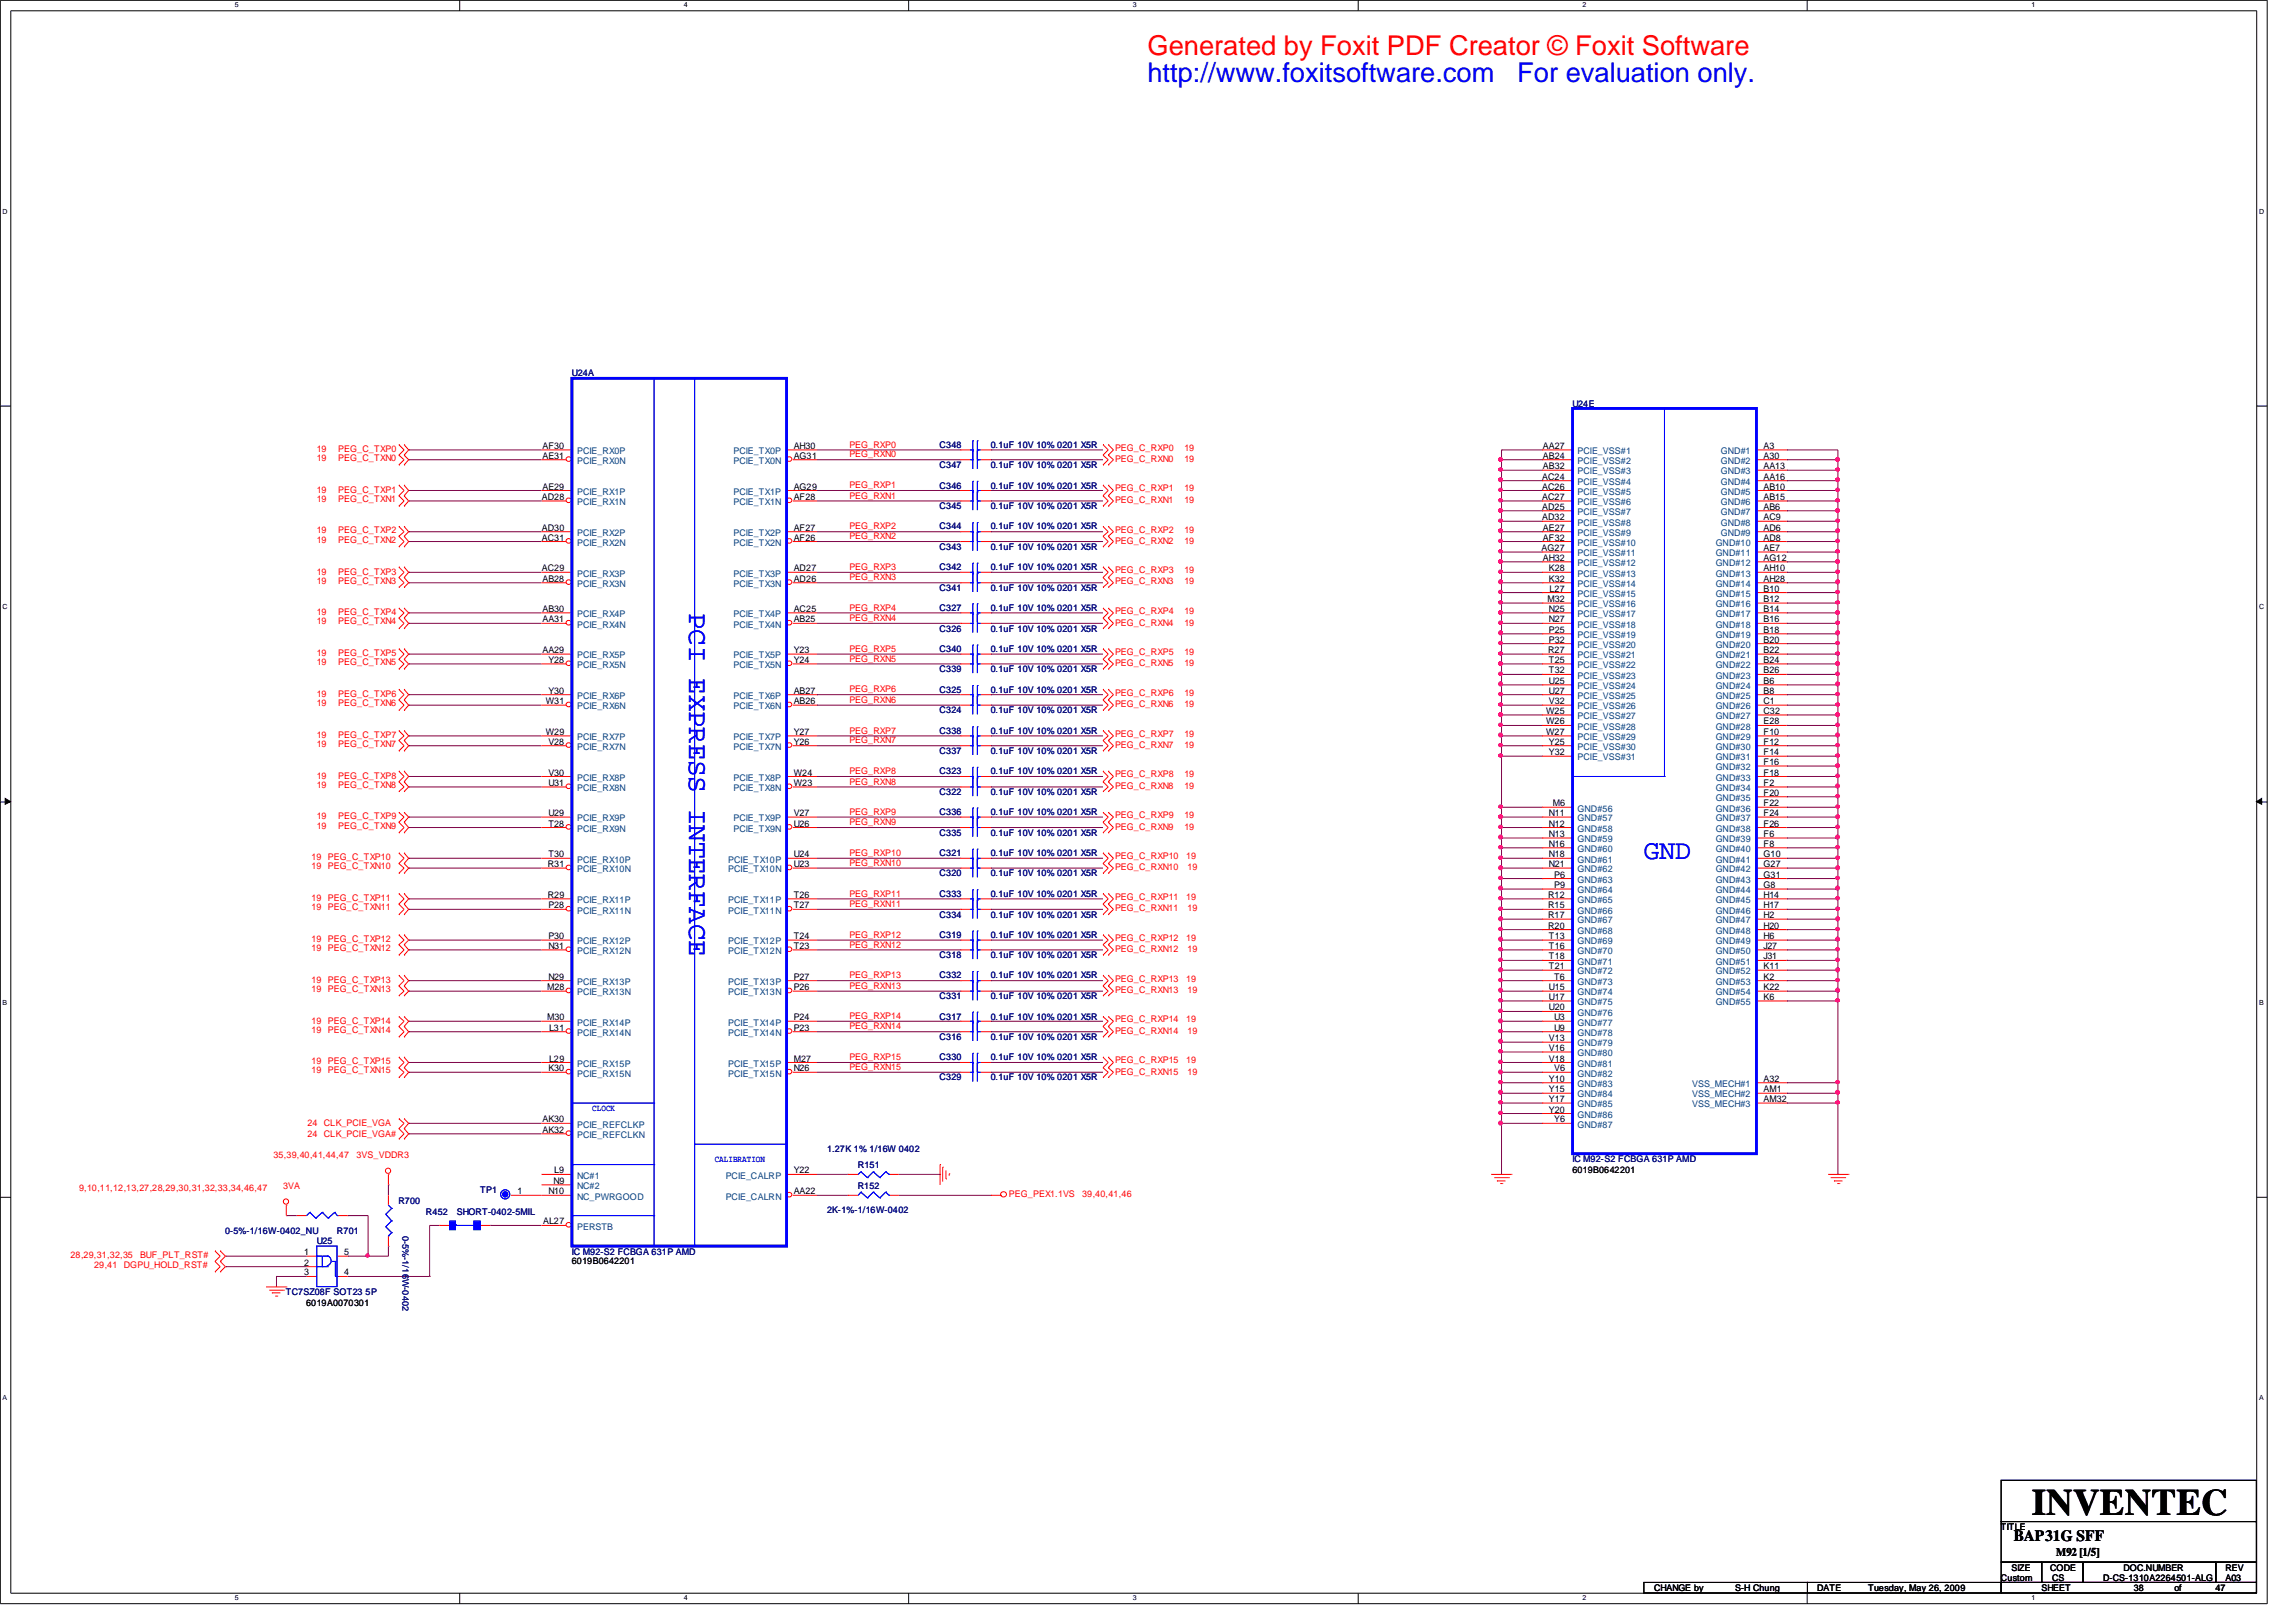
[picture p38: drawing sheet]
<svg xmlns="http://www.w3.org/2000/svg" width="297mm" height="210mm" viewBox="0 0 297 210" stroke-linecap="round" stroke-linejoin="round" font-family="sans-serif">
<defs><g id="words">
<text font-size="4.8" x="262.9" y="196">INVENTEC</text>
<g font-size="3.6" fill="#00f">
<text x="89.2" y="79.2" transform="rotate(90 89.2 79.2)">PCI EXPRESS INTERFACE</text>
<text x="212.7" y="111.2">GND</text>
</g>
<text font-size="3.5" fill="#f00" x="148.5" y="7.1">Generated by Foxit PDF Creator © Foxit Software</text>
<g font-size="3.5" fill="#00f">
<text x="148.5" y="10.6">http://www.foxitsoftware.com</text>
<text x="196.3" y="10.6">For evaluation only.</text>
</g>
<text font-size="2" x="260.5" y="199.4">BAP31G SFF</text>
<text font-size="1.5" x="266" y="201.3">M92 [1/5]</text>
<g font-size="1.2" fill="#000080">
<text x="74" y="48.7">U24A</text>
<text x="203.4" y="52.7">U24E</text>
<text x="121.6" y="57.9">C348</text>
<text x="128.2" y="57.9">0.1uF 10V 10% 0201 X5R</text>
<text x="121.6" y="60.5">C347</text>
<text x="121.6" y="63.2">C346</text>
<text x="121.6" y="65.9">C345</text>
<text x="128.2" y="60.5">0.1uF 10V 10% 0201 X5R</text>
<text x="128.2" y="63.2">0.1uF 10V 10% 0201 X5R</text>
<text x="128.2" y="65.9">0.1uF 10V 10% 0201 X5R</text>
<text x="121.6" y="68.5">C344</text>
<text x="121.6" y="71.1">C343</text>
<text x="128.2" y="68.5">0.1uF 10V 10% 0201 X5R</text>
<text x="128.2" y="71.1">0.1uF 10V 10% 0201 X5R</text>
<text x="121.6" y="76.5">C341</text>
<text x="121.6" y="73.7">C342</text>
<text x="128.2" y="76.5">0.1uF 10V 10% 0201 X5R</text>
<text x="128.2" y="73.7">0.1uF 10V 10% 0201 X5R</text>
<text x="121.6" y="79.1">C327</text>
<text x="121.6" y="81.7">C326</text>
<text x="128.2" y="79.1">0.1uF 10V 10% 0201 X5R</text>
<text x="128.2" y="81.7">0.1uF 10V 10% 0201 X5R</text>
<text x="121.6" y="84.3">C340</text>
<text x="121.6" y="87">C339</text>
<text x="121.6" y="89.7">C325</text>
<text x="128.2" y="84.3">0.1uF 10V 10% 0201 X5R</text>
<text x="128.2" y="87">0.1uF 10V 10% 0201 X5R</text>
<text x="128.2" y="89.7">0.1uF 10V 10% 0201 X5R</text>
<text x="121.6" y="94.9">C338</text>
<text x="121.6" y="92.3">C324</text>
<text x="128.2" y="94.9">0.1uF 10V 10% 0201 X5R</text>
<text x="128.2" y="92.3">0.1uF 10V 10% 0201 X5R</text>
<text x="121.6" y="100.2">C323</text>
<text x="121.6" y="97.5">C337</text>
<text x="128.2" y="100.2">0.1uF 10V 10% 0201 X5R</text>
<text x="128.2" y="97.5">0.1uF 10V 10% 0201 X5R</text>
<text x="121.6" y="105.5">C336</text>
<text x="121.6" y="102.9">C322</text>
<text x="128.2" y="105.5">0.1uF 10V 10% 0201 X5R</text>
<text x="128.2" y="102.9">0.1uF 10V 10% 0201 X5R</text>
<text x="121.6" y="113.4">C320</text>
<text x="121.6" y="108.1">C335</text>
<text x="121.6" y="110.7">C321</text>
<text x="128.2" y="113.4">0.1uF 10V 10% 0201 X5R</text>
<text x="128.2" y="108.1">0.1uF 10V 10% 0201 X5R</text>
<text x="128.2" y="110.7">0.1uF 10V 10% 0201 X5R</text>
<text x="121.6" y="118.7">C334</text>
<text x="121.6" y="116.1">C333</text>
<text x="128.2" y="118.7">0.1uF 10V 10% 0201 X5R</text>
<text x="128.2" y="116.1">0.1uF 10V 10% 0201 X5R</text>
<text x="121.6" y="121.3">C319</text>
<text x="121.6" y="124">C318</text>
<text x="128.2" y="121.3">0.1uF 10V 10% 0201 X5R</text>
<text x="128.2" y="124">0.1uF 10V 10% 0201 X5R</text>
<text x="121.6" y="126.6">C332</text>
<text x="121.6" y="129.3">C331</text>
<text x="121.6" y="131.9">C317</text>
<text x="128.2" y="126.6">0.1uF 10V 10% 0201 X5R</text>
<text x="128.2" y="129.3">0.1uF 10V 10% 0201 X5R</text>
<text x="128.2" y="131.9">0.1uF 10V 10% 0201 X5R</text>
<text x="121.6" y="137.2">C330</text>
<text x="121.6" y="134.5">C316</text>
<text x="128.2" y="137.2">0.1uF 10V 10% 0201 X5R</text>
<text x="128.2" y="134.5">0.1uF 10V 10% 0201 X5R</text>
<text x="121.6" y="139.8">C329</text>
<text x="128.2" y="139.8">0.1uF 10V 10% 0201 X5R</text>
<text x="107" y="149.1">1.27K 1% 1/16W 0402</text>
<text x="51.6" y="155.7">R700</text>
<text x="62.1" y="154.3">TP1</text>
<text x="111" y="153.8">R152</text>
<text x="111" y="151">R151</text>
<text x="203.4" y="150.4">IC M92-S2 FCBGA 631P AMD</text>
<text x="29.1" y="159.6">0-5%-1/16W-0402_NU</text>
<text x="41" y="161">U25</text>
<text x="43.6" y="159.6">R701</text>
<text x="52.1" y="159.9" transform="rotate(90 52.1 159.9)">0-5%-1/16W-0402</text>
<text x="55.1" y="157.2">R452</text>
<text x="59.1" y="157.2">SHORT-0402-5MIL</text>
<text x="107" y="157">2K-1%-1/16W-0402</text>
<text x="37" y="167.6">TC7SZ08F SOT23 5P</text>
<text x="74" y="162.3">IC M92-S2 FCBGA 631P AMD</text>
</g>
<g font-size="1.2" fill="#f00">
<text x="41" y="59.6">19</text>
<text x="41" y="58.4">19</text>
<text x="43.8" y="58.4">PEG_C_TXP0</text>
<text x="43.8" y="59.6">PEG_C_TXN0</text>
<text x="109.9" y="57.9">PEG_RXP0</text>
<text x="109.9" y="59.2">PEG_RXN0</text>
<text x="144.3" y="58.3">PEG_C_RXP0</text>
<text x="144.3" y="59.8">PEG_C_RXN0</text>
<text x="153.2" y="58.3">19</text>
<text x="153.2" y="59.8">19</text>
<text x="41" y="64.9">19</text>
<text x="41" y="63.8">19</text>
<text x="43.8" y="63.8">PEG_C_TXP1</text>
<text x="43.8" y="64.9">PEG_C_TXN1</text>
<text x="109.9" y="63.2">PEG_RXP1</text>
<text x="109.9" y="64.5">PEG_RXN1</text>
<text x="144.3" y="65">PEG_C_RXN1</text>
<text x="144.3" y="63.6">PEG_C_RXP1</text>
<text x="153.2" y="65">19</text>
<text x="153.2" y="63.6">19</text>
<text x="41" y="70.2">19</text>
<text x="41" y="69">19</text>
<text x="43.8" y="69">PEG_C_TXP2</text>
<text x="43.8" y="70.2">PEG_C_TXN2</text>
<text x="109.9" y="69.8">PEG_RXN2</text>
<text x="109.9" y="68.5">PEG_RXP2</text>
<text x="144.3" y="68.9">PEG_C_RXP2</text>
<text x="144.3" y="70.4">PEG_C_RXN2</text>
<text x="153.2" y="68.9">19</text>
<text x="153.2" y="70.4">19</text>
<text x="41" y="75.5">19</text>
<text x="41" y="74.3">19</text>
<text x="43.8" y="74.3">PEG_C_TXP3</text>
<text x="43.8" y="75.5">PEG_C_TXN3</text>
<text x="109.9" y="75.1">PEG_RXN3</text>
<text x="109.9" y="73.7">PEG_RXP3</text>
<text x="144.3" y="74.2">PEG_C_RXP3</text>
<text x="144.3" y="75.6">PEG_C_RXN3</text>
<text x="153.2" y="74.2">19</text>
<text x="153.2" y="75.6">19</text>
<text x="41" y="80.8">19</text>
<text x="41" y="79.6">19</text>
<text x="43.8" y="79.6">PEG_C_TXP4</text>
<text x="43.8" y="80.8">PEG_C_TXN4</text>
<text x="109.9" y="80.3">PEG_RXN4</text>
<text x="109.9" y="79">PEG_RXP4</text>
<text x="144.3" y="80.9">PEG_C_RXN4</text>
<text x="144.3" y="79.4">PEG_C_RXP4</text>
<text x="153.2" y="80.9">19</text>
<text x="153.2" y="79.4">19</text>
<text x="41" y="86">19</text>
<text x="41" y="84.8">19</text>
<text x="43.8" y="84.8">PEG_C_TXP5</text>
<text x="43.8" y="86">PEG_C_TXN5</text>
<text x="109.9" y="85.6">PEG_RXN5</text>
<text x="109.9" y="84.3">PEG_RXP5</text>
<text x="109.9" y="89.6">PEG_RXP6</text>
<text x="144.3" y="84.8">PEG_C_RXP5</text>
<text x="144.3" y="86.2">PEG_C_RXN5</text>
<text x="153.2" y="84.8">19</text>
<text x="153.2" y="86.2">19</text>
<text x="41" y="91.4">19</text>
<text x="41" y="90.2">19</text>
<text x="41" y="95.4">19</text>
<text x="43.8" y="90.2">PEG_C_TXP6</text>
<text x="43.8" y="95.4">PEG_C_TXP7</text>
<text x="43.8" y="91.4">PEG_C_TXN6</text>
<text x="109.9" y="90.9">PEG_RXN6</text>
<text x="109.9" y="94.9">PEG_RXP7</text>
<text x="144.3" y="91.4">PEG_C_RXN6</text>
<text x="144.3" y="90">PEG_C_RXP6</text>
<text x="144.3" y="95.3">PEG_C_RXP7</text>
<text x="153.2" y="91.4">19</text>
<text x="153.2" y="90">19</text>
<text x="153.2" y="95.3">19</text>
<text x="41" y="96.6">19</text>
<text x="41" y="101.9">19</text>
<text x="41" y="100.8">19</text>
<text x="43.8" y="100.8">PEG_C_TXP8</text>
<text x="43.8" y="96.6">PEG_C_TXN7</text>
<text x="43.8" y="101.9">PEG_C_TXN8</text>
<text x="109.9" y="96.2">PEG_RXN7</text>
<text x="109.9" y="100.2">PEG_RXP8</text>
<text x="109.9" y="101.5">PEG_RXN8</text>
<text x="144.3" y="96.8">PEG_C_RXN7</text>
<text x="144.3" y="100.6">PEG_C_RXP8</text>
<text x="153.2" y="96.8">19</text>
<text x="153.2" y="100.6">19</text>
<text x="41" y="107.2">19</text>
<text x="41" y="106">19</text>
<text x="43.8" y="106">PEG_C_TXP9</text>
<text x="43.8" y="107.2">PEG_C_TXN9</text>
<text x="109.9" y="106.8">PEG_RXN9</text>
<text x="109.9" y="105.4">PEG_RXP9</text>
<text x="144.3" y="102">PEG_C_RXN8</text>
<text x="144.3" y="107.4">PEG_C_RXN9</text>
<text x="144.3" y="105.8">PEG_C_RXP9</text>
<text x="153.2" y="102">19</text>
<text x="153.2" y="107.4">19</text>
<text x="153.2" y="105.8">19</text>
<text x="40.3" y="111.3">19</text>
<text x="40.3" y="112.4">19</text>
<text x="42.4" y="111.3">PEG_C_TXP10</text>
<text x="42.4" y="112.4">PEG_C_TXN10</text>
<text x="109.9" y="112">PEG_RXN10</text>
<text x="109.9" y="110.7">PEG_RXP10</text>
<text x="144.3" y="112.6">PEG_C_RXN10</text>
<text x="144.3" y="111.2">PEG_C_RXP10</text>
<text x="153.5" y="111.2">19</text>
<text x="153.7" y="112.6">19</text>
<text x="40.3" y="116.6">19</text>
<text x="40.3" y="117.8">19</text>
<text x="42.4" y="116.6">PEG_C_TXP11</text>
<text x="42.4" y="117.8">PEG_C_TXN11</text>
<text x="109.9" y="117.3">PEG_RXN11</text>
<text x="109.9" y="116">PEG_RXP11</text>
<text x="144.3" y="116.4">PEG_C_RXP11</text>
<text x="144.3" y="117.9">PEG_C_RXN11</text>
<text x="153.5" y="116.4">19</text>
<text x="153.7" y="117.9">19</text>
<text x="40.3" y="121.8">19</text>
<text x="40.3" y="123">19</text>
<text x="42.4" y="121.8">PEG_C_TXP12</text>
<text x="42.4" y="123">PEG_C_TXN12</text>
<text x="109.9" y="122.6">PEG_RXN12</text>
<text x="109.9" y="121.3">PEG_RXP12</text>
<text x="144.3" y="123.2">PEG_C_RXN12</text>
<text x="144.3" y="121.8">PEG_C_RXP12</text>
<text x="153.5" y="121.8">19</text>
<text x="153.7" y="123.2">19</text>
<text x="40.3" y="127.2">19</text>
<text x="40.3" y="128.4">19</text>
<text x="42.4" y="127.2">PEG_C_TXP13</text>
<text x="42.4" y="128.4">PEG_C_TXN13</text>
<text x="109.9" y="127.9">PEG_RXN13</text>
<text x="109.9" y="126.6">PEG_RXP13</text>
<text x="109.9" y="131.8">PEG_RXP14</text>
<text x="144.3" y="127">PEG_C_RXP13</text>
<text x="144.3" y="128.4">PEG_C_RXN13</text>
<text x="153.5" y="127">19</text>
<text x="153.7" y="128.4">19</text>
<text x="40.3" y="132.4">19</text>
<text x="40.3" y="137.7">19</text>
<text x="40.3" y="133.6">19</text>
<text x="42.4" y="132.4">PEG_C_TXP14</text>
<text x="42.4" y="137.7">PEG_C_TXP15</text>
<text x="42.4" y="133.6">PEG_C_TXN14</text>
<text x="109.9" y="133.2">PEG_RXN14</text>
<text x="109.9" y="137.2">PEG_RXP15</text>
<text x="144.3" y="133.8">PEG_C_RXN14</text>
<text x="144.3" y="132.2">PEG_C_RXP14</text>
<text x="144.3" y="137.6">PEG_C_RXP15</text>
<text x="153.5" y="132.2">19</text>
<text x="153.5" y="137.6">19</text>
<text x="153.7" y="133.8">19</text>
<text x="40.3" y="138.9">19</text>
<text x="42.4" y="138.9">PEG_C_TXN15</text>
<text x="109.9" y="138.4">PEG_RXN15</text>
<text x="144.3" y="139">PEG_C_RXN15</text>
<text x="153.7" y="139">19</text>
<text x="35.4" y="149.9">35,39,40,41,44,47</text>
<text x="39.8" y="145.6">24</text>
<text x="39.8" y="147.1">24</text>
<text x="41.9" y="145.6">CLK_PCIE_VGA</text>
<text x="41.9" y="147.1">CLK_PCIE_VGA#</text>
<text x="46.1" y="149.9">3VS_VDDR3</text>
<text x="10.2" y="154.1">9,10,11,12,13,27,28,29,30,31,32,33,34,46,47</text>
<text x="36.7" y="153.8">3VA</text>
<text x="130.5" y="154.9">PEG_PEX1.1VS</text>
<text x="140" y="154.9">39,40,41,46</text>
<text x="9.1" y="162.8">28,29,31,32,35</text>
<text x="12.2" y="164.1">29,41 DGPU_HOLD_RST#</text>
<text x="18.1" y="162.8">BUF_PLT_RST#</text>
</g>
<g font-size="1.2">
<text x="70.2" y="59.4">AE31</text>
<text x="70.2" y="58.1">AF30</text>
<text x="102.7" y="59.4">AG31</text>
<text x="102.7" y="58.1">AH30</text>
<text x="199.6" y="58.1">AA27</text>
<text x="199.6" y="59.4">AB24</text>
<text x="228.2" y="58.1">A3</text>
<text x="228.2" y="59.4">A30</text>
<text x="70.1" y="64.7">AD28</text>
<text x="70.2" y="63.3">AE29</text>
<text x="102.7" y="64.7">AF28</text>
<text x="102.7" y="63.3">AG29</text>
<text x="199.5" y="62.1">AC24</text>
<text x="199.5" y="63.3">AC26</text>
<text x="199.5" y="64.7">AC27</text>
<text x="199.5" y="66">AD25</text>
<text x="199.6" y="60.7">AB32</text>
<text x="228.2" y="60.7">AA13</text>
<text x="228.2" y="62.1">AA16</text>
<text x="228.2" y="63.3">AB10</text>
<text x="228.2" y="64.7">AB15</text>
<text x="228.2" y="66">AB6</text>
<text x="70.1" y="69.9">AC31</text>
<text x="70.1" y="68.7">AD30</text>
<text x="102.7" y="69.9">AF26</text>
<text x="102.7" y="68.7">AF27</text>
<text x="199.5" y="71.3">AG27</text>
<text x="199.5" y="67.3">AD32</text>
<text x="199.6" y="69.9">AF32</text>
<text x="199.6" y="68.7">AE27</text>
<text x="228.2" y="69.9">AD8</text>
<text x="228.2" y="71.3">AE7</text>
<text x="228.2" y="67.3">AC9</text>
<text x="228.2" y="68.7">AD6</text>
<text x="70.1" y="73.9">AC29</text>
<text x="70.2" y="75.3">AB28</text>
<text x="102.7" y="75.3">AD26</text>
<text x="102.7" y="73.9">AD27</text>
<text x="199.6" y="72.6">AH32</text>
<text x="200.2" y="77.9">M32</text>
<text x="200.4" y="73.9">K28</text>
<text x="200.4" y="75.3">K32</text>
<text x="200.5" y="76.5">L27</text>
<text x="228.2" y="72.6">AG12</text>
<text x="228.2" y="73.9">AH10</text>
<text x="228.2" y="75.3">AH28</text>
<text x="228.2" y="76.5">B10</text>
<text x="228.2" y="77.9">B12</text>
<text x="70.2" y="80.5">AA31</text>
<text x="70.2" y="79.2">AB30</text>
<text x="102.7" y="80.5">AB25</text>
<text x="102.7" y="79.2">AC25</text>
<text x="200.4" y="79.2">N25</text>
<text x="200.4" y="80.5">N27</text>
<text x="200.4" y="81.9">P25</text>
<text x="200.4" y="83.1">P32</text>
<text x="228.2" y="79.2">B14</text>
<text x="228.2" y="80.5">B16</text>
<text x="228.2" y="81.9">B18</text>
<text x="228.2" y="83.1">B20</text>
<text x="70.2" y="84.5">AA29</text>
<text x="70.9" y="85.8">Y28</text>
<text x="70.9" y="89.7">Y30</text>
<text x="102.7" y="85.8">Y24</text>
<text x="102.7" y="84.5">Y23</text>
<text x="102.7" y="89.7">AB27</text>
<text x="200.3" y="84.5">R27</text>
<text x="200.4" y="85.8">T25</text>
<text x="200.4" y="87.1">T32</text>
<text x="200.4" y="88.5">U25</text>
<text x="200.4" y="89.7">U27</text>
<text x="228.2" y="84.5">B22</text>
<text x="228.2" y="85.8">B24</text>
<text x="228.2" y="87.1">B26</text>
<text x="228.2" y="88.5">B6</text>
<text x="228.2" y="89.7">B8</text>
<text x="70.6" y="91.1">W31</text>
<text x="70.6" y="95.1">W29</text>
<text x="102.7" y="91.1">AB26</text>
<text x="102.7" y="95.1">Y27</text>
<text x="200" y="92.4">W25</text>
<text x="200" y="93.7">W26</text>
<text x="200" y="95.1">W27</text>
<text x="200.4" y="91.1">V32</text>
<text x="228.2" y="91.1">C1</text>
<text x="228.2" y="92.4">C32</text>
<text x="228.2" y="93.7">E28</text>
<text x="228.2" y="95.1">F10</text>
<text x="70.9" y="96.4">V28</text>
<text x="70.9" y="101.7">U31</text>
<text x="70.9" y="100.3">V30</text>
<text x="102.7" y="96.4">Y26</text>
<text x="102.7" y="101.7">W23</text>
<text x="102.7" y="100.3">W24</text>
<text x="200.4" y="96.4">Y25</text>
<text x="200.4" y="97.7">Y32</text>
<text x="228.2" y="96.4">F12</text>
<text x="228.2" y="97.7">F14</text>
<text x="228.2" y="99">F16</text>
<text x="228.2" y="100.3">F18</text>
<text x="228.2" y="101.7">F2</text>
<text x="70.9" y="106.9">T28</text>
<text x="70.9" y="105.6">U29</text>
<text x="102.7" y="106.9">U26</text>
<text x="102.7" y="105.6">V27</text>
<text x="200.4" y="105.6">N11</text>
<text x="200.4" y="106.9">N12</text>
<text x="200.9" y="104.3">M6</text>
<text x="228.2" y="103">F20</text>
<text x="228.2" y="104.3">F22</text>
<text x="228.2" y="105.6">F24</text>
<text x="228.2" y="106.9">F26</text>
<text x="70.9" y="112.2">R31</text>
<text x="70.9" y="110.9">T30</text>
<text x="102.7" y="112.2">U23</text>
<text x="102.7" y="110.9">U24</text>
<text x="200.4" y="108.3">N13</text>
<text x="200.4" y="109.6">N16</text>
<text x="200.4" y="110.9">N18</text>
<text x="200.4" y="112.2">N21</text>
<text x="201.1" y="113.5">P6</text>
<text x="228.2" y="108.3">F6</text>
<text x="228.2" y="109.6">F8</text>
<text x="228.2" y="110.9">G10</text>
<text x="228.2" y="112.2">G27</text>
<text x="228.2" y="113.5">G31</text>
<text x="70.9" y="116.2">R29</text>
<text x="70.9" y="117.5">P28</text>
<text x="102.7" y="117.5">T27</text>
<text x="102.7" y="116.2">T26</text>
<text x="200.3" y="116.2">R12</text>
<text x="200.3" y="117.5">R15</text>
<text x="200.3" y="118.8">R17</text>
<text x="201.1" y="114.9">P9</text>
<text x="228.2" y="114.9">G8</text>
<text x="228.2" y="116.2">H14</text>
<text x="228.2" y="117.5">H17</text>
<text x="228.2" y="118.8">H2</text>
<text x="70.9" y="122.8">N31</text>
<text x="70.9" y="121.5">P30</text>
<text x="102.7" y="122.8">T23</text>
<text x="102.7" y="121.5">T24</text>
<text x="200.3" y="120.1">R20</text>
<text x="200.4" y="121.5">T13</text>
<text x="200.4" y="122.8">T16</text>
<text x="200.4" y="124.1">T18</text>
<text x="200.4" y="125.4">T21</text>
<text x="228.2" y="120.1">H20</text>
<text x="228.2" y="121.5">H6</text>
<text x="228.2" y="122.8">J27</text>
<text x="228.2" y="124.1">J31</text>
<text x="228.2" y="125.4">K11</text>
<text x="70.8" y="128.1">M28</text>
<text x="70.8" y="132">M30</text>
<text x="70.9" y="126.7">N29</text>
<text x="102.7" y="128.1">P26</text>
<text x="102.7" y="126.7">P27</text>
<text x="102.7" y="132">P24</text>
<text x="200.4" y="128.1">U15</text>
<text x="200.4" y="129.4">U17</text>
<text x="200.4" y="130.7">U20</text>
<text x="201.1" y="126.7">T6</text>
<text x="201.1" y="132">U3</text>
<text x="228.2" y="126.7">K2</text>
<text x="228.2" y="128.1">K22</text>
<text x="228.2" y="129.4">K6</text>
<text x="71" y="133.4">L31</text>
<text x="71" y="137.3">L29</text>
<text x="102.7" y="133.4">P23</text>
<text x="102.7" y="137.3">M27</text>
<text x="200.4" y="134.7">V13</text>
<text x="200.4" y="136">V16</text>
<text x="200.4" y="137.3">V18</text>
<text x="201.1" y="133.4">U9</text>
<text x="70.9" y="138.6">K30</text>
<text x="102.7" y="138.6">N26</text>
<text x="200.4" y="140">Y10</text>
<text x="200.4" y="141.3">Y15</text>
<text x="200.4" y="142.6">Y17</text>
<text x="200.4" y="143.9">Y20</text>
<text x="201.1" y="138.6">V6</text>
<text x="228.2" y="140">A32</text>
<text x="228.2" y="141.3">AM1</text>
<text x="228.2" y="142.6">AM32</text>
<text x="70.2" y="146.6">AK32</text>
<text x="70.2" y="145.2">AK30</text>
<text x="201.1" y="145.2">Y6</text>
<text x="67" y="154.5">1</text>
<text x="70.9" y="154.5">N10</text>
<text x="71.6" y="153.2">N9</text>
<text x="71.7" y="151.8">L9</text>
<text x="102.7" y="154.5">AA22</text>
<text x="102.7" y="151.8">Y22</text>
<text x="203.4" y="151.7">6019B0642201</text>
<text x="70.3" y="158.4">AL27</text>
<text x="39.4" y="162.4">1</text>
<text x="39.4" y="163.7">2</text>
<text x="39.4" y="165">3</text>
<text x="44.5" y="165">4</text>
<text x="44.5" y="162.4">5</text>
<text x="74" y="163.6">6019B0642201</text>
<text x="39.6" y="168.9">6019A0070301</text>
<text x="258.9" y="198">TITLE</text>
<text x="260.2" y="203.2">SIZE</text>
<text x="265.2" y="203.2">CODE</text>
<text x="274.7" y="203.2">DOC.NUMBER</text>
<text x="287.9" y="203.2">REV</text>
<text x="214" y="205.8">CHANGE by</text>
<text x="224.5" y="205.8">S-H Chung</text>
<text x="235.1" y="205.8">DATE</text>
<text x="241.7" y="205.8">Tuesday, May 26, 2009</text>
<text x="258.9" y="204.6">Custom</text>
<text x="264.1" y="205.8">SHEET</text>
<text x="265.5" y="204.6">CS</text>
<text x="272.1" y="204.6">D-CS-1310A2264501-ALG</text>
<text x="276.1" y="205.8">38</text>
<text x="281.3" y="205.8">of</text>
<text x="286.7" y="205.8">47</text>
<text x="287.9" y="204.6">A03</text>
</g>
<g font-size="1.2" fill="#004080">
<text x="74.7" y="58.8">PCIE_RX0P</text>
<text x="94.9" y="58.8">PCIE_TX0P</text>
<text x="204.1" y="58.8">PCIE_VSS#1</text>
<text x="222.7" y="58.8">GND#1</text>
<text x="74.7" y="60">PCIE_RX0N</text>
<text x="74.7" y="65.4">PCIE_RX1N</text>
<text x="74.7" y="64">PCIE_RX1P</text>
<text x="94.9" y="60">PCIE_TX0N</text>
<text x="94.9" y="65.4">PCIE_TX1N</text>
<text x="94.9" y="64">PCIE_TX1P</text>
<text x="204.1" y="60">PCIE_VSS#2</text>
<text x="204.1" y="61.4">PCIE_VSS#3</text>
<text x="204.1" y="62.7">PCIE_VSS#4</text>
<text x="204.1" y="64">PCIE_VSS#5</text>
<text x="204.1" y="65.4">PCIE_VSS#6</text>
<text x="222.7" y="60">GND#2</text>
<text x="222.7" y="61.4">GND#3</text>
<text x="222.7" y="62.7">GND#4</text>
<text x="222.7" y="64">GND#5</text>
<text x="222.7" y="65.4">GND#6</text>
<text x="74.7" y="70.6">PCIE_RX2N</text>
<text x="74.7" y="69.3">PCIE_RX2P</text>
<text x="94.9" y="70.6">PCIE_TX2N</text>
<text x="94.9" y="69.3">PCIE_TX2P</text>
<text x="204.1" y="70.6">PCIE_VSS#10</text>
<text x="204.1" y="72">PCIE_VSS#11</text>
<text x="204.1" y="66.6">PCIE_VSS#7</text>
<text x="204.1" y="68">PCIE_VSS#8</text>
<text x="204.1" y="69.3">PCIE_VSS#9</text>
<text x="222" y="70.6">GND#10</text>
<text x="222" y="72">GND#11</text>
<text x="222.7" y="66.6">GND#7</text>
<text x="222.7" y="68">GND#8</text>
<text x="222.7" y="69.3">GND#9</text>
<text x="74.7" y="75.9">PCIE_RX3N</text>
<text x="74.7" y="74.6">PCIE_RX3P</text>
<text x="94.9" y="75.9">PCIE_TX3N</text>
<text x="94.9" y="74.6">PCIE_TX3P</text>
<text x="204.1" y="73.2">PCIE_VSS#12</text>
<text x="204.1" y="74.6">PCIE_VSS#13</text>
<text x="204.1" y="75.9">PCIE_VSS#14</text>
<text x="204.1" y="77.2">PCIE_VSS#15</text>
<text x="222" y="73.2">GND#12</text>
<text x="222" y="74.6">GND#13</text>
<text x="222" y="75.9">GND#14</text>
<text x="222" y="77.2">GND#15</text>
<text x="74.7" y="81.2">PCIE_RX4N</text>
<text x="74.7" y="79.8">PCIE_RX4P</text>
<text x="94.9" y="81.2">PCIE_TX4N</text>
<text x="94.9" y="79.8">PCIE_TX4P</text>
<text x="204.1" y="78.6">PCIE_VSS#16</text>
<text x="204.1" y="79.8">PCIE_VSS#17</text>
<text x="204.1" y="81.2">PCIE_VSS#18</text>
<text x="204.1" y="82.6">PCIE_VSS#19</text>
<text x="204.1" y="83.8">PCIE_VSS#20</text>
<text x="222" y="78.6">GND#16</text>
<text x="222" y="79.8">GND#17</text>
<text x="222" y="81.2">GND#18</text>
<text x="222" y="82.6">GND#19</text>
<text x="222" y="83.8">GND#20</text>
<text x="74.7" y="86.4">PCIE_RX5N</text>
<text x="74.7" y="85.2">PCIE_RX5P</text>
<text x="94.9" y="86.4">PCIE_TX5N</text>
<text x="94.9" y="85.2">PCIE_TX5P</text>
<text x="204.1" y="85.2">PCIE_VSS#21</text>
<text x="204.1" y="86.4">PCIE_VSS#22</text>
<text x="204.1" y="87.8">PCIE_VSS#23</text>
<text x="204.1" y="89.2">PCIE_VSS#24</text>
<text x="222" y="85.2">GND#21</text>
<text x="222" y="86.4">GND#22</text>
<text x="222" y="87.8">GND#23</text>
<text x="222" y="89.2">GND#24</text>
<text x="74.7" y="91.8">PCIE_RX6N</text>
<text x="74.7" y="90.4">PCIE_RX6P</text>
<text x="74.7" y="95.8">PCIE_RX7P</text>
<text x="94.9" y="91.8">PCIE_TX6N</text>
<text x="94.9" y="90.4">PCIE_TX6P</text>
<text x="94.9" y="95.8">PCIE_TX7P</text>
<text x="204.1" y="90.4">PCIE_VSS#25</text>
<text x="204.1" y="91.8">PCIE_VSS#26</text>
<text x="204.1" y="93">PCIE_VSS#27</text>
<text x="204.1" y="94.4">PCIE_VSS#28</text>
<text x="204.1" y="95.8">PCIE_VSS#29</text>
<text x="222" y="90.4">GND#25</text>
<text x="222" y="91.8">GND#26</text>
<text x="222" y="93">GND#27</text>
<text x="222" y="94.4">GND#28</text>
<text x="222" y="95.8">GND#29</text>
<text x="74.7" y="97">PCIE_RX7N</text>
<text x="74.7" y="101">PCIE_RX8P</text>
<text x="94.9" y="97">PCIE_TX7N</text>
<text x="94.9" y="101">PCIE_TX8P</text>
<text x="204.1" y="97">PCIE_VSS#30</text>
<text x="204.1" y="98.4">PCIE_VSS#31</text>
<text x="222" y="97">GND#30</text>
<text x="222" y="98.4">GND#31</text>
<text x="222" y="99.7">GND#32</text>
<text x="222" y="101">GND#33</text>
<text x="74.7" y="102.4">PCIE_RX8N</text>
<text x="74.7" y="107.6">PCIE_RX9N</text>
<text x="74.7" y="106.3">PCIE_RX9P</text>
<text x="94.9" y="102.4">PCIE_TX8N</text>
<text x="94.9" y="107.6">PCIE_TX9N</text>
<text x="94.9" y="106.3">PCIE_TX9P</text>
<text x="204.1" y="105">GND#56</text>
<text x="204.1" y="106.3">GND#57</text>
<text x="204.1" y="107.6">GND#58</text>
<text x="222" y="102.4">GND#34</text>
<text x="222" y="103.6">GND#35</text>
<text x="222" y="105">GND#36</text>
<text x="222" y="106.3">GND#37</text>
<text x="222" y="107.6">GND#38</text>
<text x="74.7" y="112.9">PCIE_RX10N</text>
<text x="74.7" y="111.6">PCIE_RX10P</text>
<text x="94.2" y="112.9">PCIE_TX10N</text>
<text x="94.2" y="111.6">PCIE_TX10P</text>
<text x="204.1" y="109">GND#59</text>
<text x="204.1" y="110.2">GND#60</text>
<text x="204.1" y="111.6">GND#61</text>
<text x="204.1" y="112.9">GND#62</text>
<text x="222" y="109">GND#39</text>
<text x="222" y="110.2">GND#40</text>
<text x="222" y="111.6">GND#41</text>
<text x="222" y="112.9">GND#42</text>
<text x="74.7" y="118.2">PCIE_RX11N</text>
<text x="74.7" y="116.8">PCIE_RX11P</text>
<text x="94.2" y="118.2">PCIE_TX11N</text>
<text x="94.2" y="116.8">PCIE_TX11P</text>
<text x="204.1" y="114.2">GND#63</text>
<text x="204.1" y="115.6">GND#64</text>
<text x="204.1" y="116.8">GND#65</text>
<text x="204.1" y="118.2">GND#66</text>
<text x="204.1" y="119.5">GND#67</text>
<text x="222" y="114.2">GND#43</text>
<text x="222" y="115.6">GND#44</text>
<text x="222" y="116.8">GND#45</text>
<text x="222" y="118.2">GND#46</text>
<text x="222" y="119.5">GND#47</text>
<text x="74.7" y="123.4">PCIE_RX12N</text>
<text x="74.7" y="122.2">PCIE_RX12P</text>
<text x="94.2" y="123.4">PCIE_TX12N</text>
<text x="94.2" y="122.2">PCIE_TX12P</text>
<text x="204.1" y="120.8">GND#68</text>
<text x="204.1" y="122.2">GND#69</text>
<text x="204.1" y="123.4">GND#70</text>
<text x="204.1" y="124.8">GND#71</text>
<text x="222" y="120.8">GND#48</text>
<text x="222" y="122.2">GND#49</text>
<text x="222" y="123.4">GND#50</text>
<text x="222" y="124.8">GND#51</text>
<text x="74.7" y="128.8">PCIE_RX13N</text>
<text x="74.7" y="127.4">PCIE_RX13P</text>
<text x="94.2" y="128.8">PCIE_TX13N</text>
<text x="94.2" y="127.4">PCIE_TX13P</text>
<text x="204.1" y="126.1">GND#72</text>
<text x="204.1" y="127.4">GND#73</text>
<text x="204.1" y="128.8">GND#74</text>
<text x="204.1" y="130">GND#75</text>
<text x="204.1" y="131.4">GND#76</text>
<text x="222" y="126.1">GND#52</text>
<text x="222" y="127.4">GND#53</text>
<text x="222" y="128.8">GND#54</text>
<text x="222" y="130">GND#55</text>
<text x="74.7" y="134">PCIE_RX14N</text>
<text x="74.7" y="132.7">PCIE_RX14P</text>
<text x="94.2" y="134">PCIE_TX14N</text>
<text x="94.2" y="132.7">PCIE_TX14P</text>
<text x="204.1" y="132.7">GND#77</text>
<text x="204.1" y="134">GND#78</text>
<text x="204.1" y="135.4">GND#79</text>
<text x="204.1" y="136.7">GND#80</text>
<text x="74.7" y="139.3">PCIE_RX15N</text>
<text x="74.7" y="138">PCIE_RX15P</text>
<text x="94.2" y="139.3">PCIE_TX15N</text>
<text x="94.2" y="138">PCIE_TX15P</text>
<text x="204.1" y="138">GND#81</text>
<text x="204.1" y="139.3">GND#82</text>
<text x="204.1" y="140.6">GND#83</text>
<text x="204.1" y="142">GND#84</text>
<text x="204.1" y="143.3">GND#85</text>
<text x="218.9" y="140.6">VSS_MECH#1</text>
<text x="218.9" y="142">VSS_MECH#2</text>
<text x="218.9" y="143.3">VSS_MECH#3</text>
<text x="74.7" y="147.2">PCIE_REFCLKN</text>
<text x="74.7" y="145.9">PCIE_REFCLKP</text>
<text x="204.1" y="144.6">GND#86</text>
<text x="204.1" y="145.9">GND#87</text>
<text x="74.7" y="152.5">NC#1</text>
<text x="74.7" y="153.8">NC#2</text>
<text x="74.7" y="155.2">NC_PWRGOOD</text>
<text x="93.9" y="155.2">PCIE_CALRN</text>
<text x="93.9" y="152.5">PCIE_CALRP</text>
<text x="74.7" y="159.1">PERSTB</text>
</g>
<g font-size="1.2" fill="#00f">
<text x="76.6" y="143.8">CLOCK</text>
<text x="92.5" y="150.4">CALIBRATION</text>
</g>
<g font-size=".9">
<text x="30.4" y=".9">5</text>
<text x="88.5" y=".9">4</text>
<text x="146.6" y=".9">3</text>
<text x="204.7" y=".9">2</text>
<text x="262.8" y=".9">1</text>
<text x=".3" y="27.7">D</text>
<text x="292.3" y="27.7">D</text>
<text x=".3" y="78.8">C</text>
<text x="292.3" y="78.8">C</text>
<text x=".3" y="130">B</text>
<text x="292.3" y="130">B</text>
<text x=".3" y="181.2">A</text>
<text x="292.3" y="181.2">A</text>
<text x="30.4" y="207">5</text>
<text x="88.5" y="207">4</text>
<text x="146.6" y="207">3</text>
<text x="204.7" y="207">2</text>
<text x="262.8" y="207">1</text>
</g>
</g></defs>
<path d="M0 0h293.3v207.5h-293.3zM1.4 1.4h290.6v204.7h-290.6z" fill="none" stroke="#000" stroke-width=".13"/>
<g fill="#fff">
<path d="M30.4 .2h.4v1h-.4z"/>
<path d="M30.4 206.2h.4v1.1h-.4z"/>
</g>
<path d="M59.5 0v1.4M59.5 206.1v1.4" fill="none" stroke="#000" stroke-width=".13"/>
<g fill="#fff">
<path d="M88.5 .2h.4v1h-.4z"/>
<path d="M88.5 206.2h.4v1.1h-.4z"/>
</g>
<path d="M117.6 0v1.4M117.6 206.1v1.4" fill="none" stroke="#000" stroke-width=".13"/>
<g fill="#fff">
<path d="M146.6 .2h.4v1h-.4z"/>
<path d="M146.6 206.2h.4v1.1h-.4z"/>
</g>
<path d="M175.7 0v1.4M175.7 206.1v1.4" fill="none" stroke="#000" stroke-width=".13"/>
<g fill="#fff">
<path d="M204.7 .2h.4v1h-.4z"/>
<path d="M204.7 206.2h.4v1.1h-.4z"/>
</g>
<path d="M233.8 0v1.4M233.8 206.1v1.4" fill="none" stroke="#000" stroke-width=".13"/>
<g fill="#fff">
<path d="M262.8 .2h.4v1h-.4z"/>
<path d="M262.8 206.2h.4v1.1h-.4z"/>
<path d="M.3 26.9h.6v1h-.6z"/>
<path d="M292.3 26.9h.6v1h-.6z"/>
<path d="M.3 78.1h.6v1h-.6z"/>
<path d="M292.3 78.1h.6v1h-.6z"/>
</g>
<path d="M0 52.5h1.4M292 52.5h1.3" fill="none" stroke="#000" stroke-width=".13"/>
<g fill="#fff">
<path d="M.3 129.3h.5v1h-.5z"/>
<path d="M292.3 129.3h.5v1h-.5z"/>
</g>
<path d="M0 103.8h1.4M292 103.8h1.3" fill="none" stroke="#000" stroke-width=".13"/>
<path d="M.7 103.3l.7 .4-.7 .4zM291.9 103.7l.7-.4v.8z" fill="#000" stroke="#000" stroke-width=".13"/>
<g fill="#fff">
<path d="M.3 180.4h.6v1h-.6z"/>
<path d="M292.3 180.4h.6v1h-.6z"/>
</g>
<path d="M0 154.9h1.4M292 154.9h1.3M258.9 191.5h33v5.4h-33zM258.9 196.9h33v5.2h-33zM212.7 204.7h21.1v1.4h-21.1zM233.8 204.7h25.1v1.4h-25.1zM258.9 202.1h5.3v2.6h-5.3zM258.9 204.7h33v1.4h-33zM264.2 202.1h5.3v2.6h-5.3zM269.5 202.1h17.2v2.6h-17.2zM286.7 202.1h5.2v2.6h-5.2z" fill="none" stroke="#000" stroke-width=".13"/>
<g fill="none" stroke="#800040" stroke-width=".13">
<path d="M52.9 58.2h.1M52.9 59.5h.1M52.9 58.2h17.2M52.9 59.5h17.2M105.7 58.2h18.5M105.7 59.5h18.5M124.2 58.2h.1M124.2 59.5h.1M128.2 58.2h.1M128.2 59.5h.1M128.2 58.2h14.5M128.2 59.5h14.5"/>
<path d="M194.3 58.2h.1M194.3 59.5h.1M194.3 58.2h5.2M194.3 59.5h5.2M194.3 58.2v93.7M199.5 58.2h.1M199.5 59.5h.1M231.2 58.2h.1M231.2 59.5h.1M231.2 58.2h6.6v93.7M231.2 59.5h6.6M237.8 59.5h.1"/>
<path d="M52.9 68.8h.1M52.9 70.1h.1M52.9 79.3h.1M52.9 63.5h.1M52.9 64.8h.1M52.9 74h.1M52.9 75.4h.1M52.9 68.8h17.2M52.9 70.1h17.2M52.9 79.3h17.2M52.9 63.5h17.2M52.9 64.8h17.2"/>
<path d="M52.9 74h17.2M52.9 75.4h17.2M105.7 68.8h18.5M105.7 70.1h18.5M105.7 79.3h18.5M105.7 63.5h18.5M105.7 64.8h18.5M105.7 74h18.5M105.7 75.4h18.5M124.2 63.5h.1M124.2 64.8h.1M124.2 70.1h.1"/>
<path d="M124.2 68.8h.1M124.2 75.4h.1M124.2 74h.1M124.2 79.3h.1M128.2 75.4h.1M128.2 70.1h.1M128.2 64.8h.1M128.2 74h.1M128.2 68.8h.1M128.2 63.5h.1M128.2 79.3h.1M128.2 68.8h14.5"/>
<path d="M128.2 70.1h14.5M128.2 79.3h14.5M128.2 63.5h14.5M128.2 64.8h14.5M128.2 74h14.5M128.2 75.4h14.5M194.3 74h.1M194.3 78h.1M194.3 66.1h.1M194.3 72.7h.1M194.3 71.4h.1M194.3 63.5h.1"/>
<path d="M194.3 64.8h.1M194.3 76.7h.1M194.3 70.1h.1M194.3 62.2h.1M194.3 75.4h.1M194.3 68.8h.1M194.3 60.8h.1M194.3 79.3h.1M194.3 67.4h.1M194.3 68.8h5.2M194.3 70.1h5.2M194.3 79.3h5.2"/>
<path d="M194.3 63.5h5.2M194.3 64.8h5.2M194.3 74h5.2M194.3 75.4h5.2M194.3 60.8h5.2M194.3 78h5.2M194.3 66.1h5.2M194.3 67.4h5.2M194.3 72.7h5.2M194.3 71.4h5.2M194.3 76.7h5.2M194.3 62.2h5.2"/>
<path d="M199.5 60.8h.1M199.5 74h.1M199.5 75.4h.1M199.5 78h.1M199.5 79.3h.1M199.5 66.1h.1M199.5 67.4h.1M199.5 72.7h.1M199.5 71.4h.1M199.5 63.5h.1M199.5 64.8h.1M199.5 76.7h.1"/>
<path d="M199.5 70.1h.1M199.5 62.2h.1M199.5 68.8h.1M231.2 63.5h.1M231.2 60.8h.1M231.2 62.2h.1M231.2 70.1h.1M231.2 66.1h.1M231.2 67.4h.1M231.2 68.8h.1M231.2 64.8h.1M231.2 76.7h.1"/>
<path d="M231.2 72.7h.1M231.2 74h.1M231.2 75.4h.1M231.2 79.3h.1M231.2 78h.1M231.2 71.4h.1M231.2 68.8h6.6M231.2 70.1h6.6M231.2 79.3h6.6M231.2 63.5h6.6M231.2 64.8h6.6M231.2 74h6.6"/>
<path d="M231.2 75.4h6.6M231.2 60.8h6.6M231.2 78h6.6M231.2 66.1h6.6M231.2 67.4h6.6M231.2 72.7h6.6M231.2 71.4h6.6M231.2 76.7h6.6M231.2 62.2h6.6M237.8 62.2h.1M237.8 63.5h.1M237.8 66.1h.1"/>
<path d="M237.8 68.8h.1M237.8 70.1h.1M237.8 71.4h.1M237.8 72.7h.1M237.8 75.4h.1M237.8 76.7h.1M237.8 79.3h.1M237.8 60.8h.1M237.8 74h.1M237.8 67.4h.1M52.9 80.6h.1M52.9 84.6h.1"/>
<path d="M52.9 85.9h.1M52.9 89.9h.1M52.9 91.2h.1M52.9 95.2h.1M52.9 96.5h.1M52.9 80.6h17.2M52.9 84.6h17.2M52.9 85.9h17.2M52.9 89.9h17.2M52.9 91.2h17.2M52.9 95.2h17.2M52.9 96.5h17.2"/>
<path d="M105.7 91.2h.1M105.7 89.9h.1M105.7 80.6h18.5M105.7 84.6h18.5M105.7 85.9h18.5M105.7 89.9h18.5M105.7 91.2h18.5M105.7 95.2h18.5M105.7 96.5h18.5M124.2 80.6h.1M124.2 85.9h.1M124.2 84.6h.1"/>
<path d="M124.2 96.5h.1M124.2 95.2h.1M128.2 91.2h.1M128.2 80.6h.1M128.2 96.5h.1M128.2 89.9h.1M128.2 95.2h.1M128.2 85.9h.1M128.2 84.6h.1M128.2 80.6h14.5M128.2 84.6h14.5M128.2 85.9h14.5"/>
<path d="M128.2 89.9h14.5M128.2 91.2h14.5M128.2 95.2h14.5M128.2 96.5h14.5M194.3 87.2h.1M194.3 95.2h.1M194.3 91.2h.1M194.3 92.5h.1M194.3 85.9h.1M194.3 82h.1M194.3 93.9h.1M194.3 80.6h.1"/>
<path d="M194.3 97.8h.1M194.3 89.9h.1M194.3 84.6h.1M194.3 96.5h.1M194.3 83.3h.1M194.3 88.6h.1M194.3 80.6h5.2M194.3 84.6h5.2M194.3 85.9h5.2M194.3 89.9h5.2M194.3 91.2h5.2M194.3 95.2h5.2"/>
<path d="M194.3 96.5h5.2M194.3 87.2h5.2M194.3 88.6h5.2M194.3 92.5h5.2M194.3 93.9h5.2M194.3 82h5.2M194.3 83.3h5.2M194.3 97.8h5.2M199.5 87.2h.1M199.5 88.6h.1M199.5 95.2h.1M199.5 96.5h.1"/>
<path d="M199.5 91.2h.1M199.5 92.5h.1M199.5 93.9h.1M199.5 85.9h.1M199.5 82h.1M199.5 83.3h.1M199.5 80.6h.1M199.5 97.8h.1M199.5 89.9h.1M199.5 84.6h.1M231.2 83.3h.1M231.2 80.6h.1"/>
<path d="M231.2 82h.1M231.2 89.9h.1M231.2 85.9h.1M231.2 87.2h.1M231.2 88.6h.1M231.2 96.5h.1M231.2 92.5h.1M231.2 93.9h.1M231.2 95.2h.1M231.2 91.2h.1M231.2 84.6h.1M231.2 99.1h.1"/>
<path d="M231.2 97.8h.1M231.2 80.6h6.6M231.2 84.6h6.6M231.2 85.9h6.6M231.2 89.9h6.6M231.2 91.2h6.6M231.2 95.2h6.6M231.2 96.5h6.6M231.2 87.2h6.6M231.2 88.6h6.6M231.2 92.5h6.6M231.2 93.9h6.6"/>
<path d="M231.2 82h6.6M231.2 83.3h6.6M231.2 97.8h6.6M231.2 99.1h6.6M237.8 82h.1M237.8 83.3h.1M237.8 84.6h.1M237.8 88.6h.1M237.8 89.9h.1M237.8 92.5h.1M237.8 95.2h.1M237.8 96.5h.1"/>
<path d="M237.8 97.8h.1M237.8 99.1h.1M237.8 80.6h.1M237.8 85.9h.1M237.8 87.2h.1M237.8 93.9h.1M52.9 105.7h.1M52.9 107.1h.1M52.9 111h.1M52.9 112.3h.1M52.9 116.3h.1M52.9 117.6h.1"/>
<path d="M52.9 100.5h.1M52.9 101.8h.1M52.9 105.7h17.2M52.9 107.1h17.2M52.9 111h17.2M52.9 112.3h17.2M52.9 116.3h17.2M52.9 117.6h17.2M52.9 100.5h17.2M52.9 101.8h17.2M105.7 105.7h18.5M105.7 107.1h18.5"/>
<path d="M105.7 111h18.5M105.7 112.3h18.5M105.7 116.3h18.5M105.7 117.6h18.5M105.7 100.5h18.5M105.7 101.8h18.5M124.2 100.5h.1M124.2 101.8h.1M124.2 107.1h.1M124.2 105.7h.1M124.2 112.3h.1M124.2 111h.1"/>
<path d="M124.2 117.6h.1M124.2 116.3h.1M128.2 101.8h.1M128.2 107.1h.1M128.2 112.3h.1M128.2 117.6h.1M128.2 100.5h.1M128.2 105.7h.1M128.2 111h.1M128.2 116.3h.1M128.2 105.7h14.5M128.2 107.1h14.5"/>
<path d="M128.2 111h14.5M128.2 112.3h14.5M128.2 116.3h14.5M128.2 117.6h14.5M128.2 100.5h14.5M128.2 101.8h14.5M194.3 104.4h.1M194.3 116.3h.1M194.3 107.1h.1M194.3 109.7h.1M194.3 115h.1M194.3 108.4h.1"/>
<path d="M194.3 118.9h.1M194.3 113.7h.1M194.3 112.3h.1M194.3 105.7h.1M194.3 117.6h.1M194.3 111h.1M194.3 105.7h5.2M194.3 107.1h5.2M194.3 111h5.2M194.3 112.3h5.2M194.3 116.3h5.2M194.3 117.6h5.2"/>
<path d="M194.3 104.4h5.2M194.3 108.4h5.2M194.3 109.7h5.2M194.3 115h5.2M194.3 118.9h5.2M194.3 113.7h5.2M199.5 104.4h.1M199.5 105.7h.1M199.5 116.3h.1M199.5 117.6h.1M199.5 107.1h.1M199.5 108.4h.1"/>
<path d="M199.5 109.7h.1M199.5 111h.1M199.5 115h.1M199.5 118.9h.1M199.5 113.7h.1M199.5 112.3h.1M231.2 103.1h.1M231.2 100.5h.1M231.2 101.8h.1M231.2 109.7h.1M231.2 105.7h.1M231.2 107.1h.1"/>
<path d="M231.2 108.4h.1M231.2 104.4h.1M231.2 116.3h.1M231.2 112.3h.1M231.2 113.7h.1M231.2 115h.1M231.2 118.9h.1M231.2 117.6h.1M231.2 111h.1M231.2 105.7h6.6M231.2 107.1h6.6M231.2 111h6.6"/>
<path d="M231.2 112.3h6.6M231.2 116.3h6.6M231.2 117.6h6.6M231.2 100.5h6.6M231.2 101.8h6.6M231.2 104.4h6.6M231.2 108.4h6.6M231.2 109.7h6.6M231.2 115h6.6M231.2 118.9h6.6M231.2 113.7h6.6M231.2 103.1h6.6"/>
<path d="M237.8 101.8h.1M237.8 103.1h.1M237.8 105.7h.1M237.8 108.4h.1M237.8 109.7h.1M237.8 111h.1M237.8 115h.1M237.8 116.3h.1M237.8 118.9h.1M237.8 100.5h.1M237.8 112.3h.1M237.8 113.7h.1"/>
<path d="M237.8 107.1h.1M52.9 121.6h.1M52.9 122.9h.1M52.9 126.9h.1M52.9 128.2h.1M52.9 132.1h.1M52.9 133.5h.1M52.9 137.5h.1M52.9 138.7h.1M52.9 121.6h17.2M52.9 122.9h17.2M52.9 126.9h17.2"/>
<path d="M52.9 128.2h17.2M52.9 132.1h17.2M52.9 133.5h17.2M52.9 137.5h17.2M52.9 138.7h17.2M105.7 121.6h18.5M105.7 122.9h18.5M105.7 126.9h18.5M105.7 128.2h18.5M105.7 132.1h18.5M105.7 133.5h18.5M105.7 137.5h18.5"/>
<path d="M105.7 138.7h18.5M124.2 122.9h.1M124.2 121.6h.1M124.2 128.2h.1M124.2 126.9h.1M124.2 133.5h.1M124.2 132.1h.1M124.2 138.7h.1M124.2 137.5h.1M128.2 122.9h.1M128.2 121.6h.1M128.2 128.2h.1"/>
<path d="M128.2 126.9h.1M128.2 133.5h.1M128.2 132.1h.1M128.2 138.7h.1M128.2 137.5h.1M128.2 121.6h14.5M128.2 122.9h14.5M128.2 126.9h14.5M128.2 128.2h14.5M128.2 132.1h14.5M128.2 133.5h14.5M128.2 137.5h14.5"/>
<path d="M128.2 138.7h14.5M194.3 134.8h.1M194.3 126.9h.1M194.3 121.6h.1M194.3 138.7h.1M194.3 133.5h.1M194.3 125.5h.1M194.3 120.3h.1M194.3 137.5h.1M194.3 132.1h.1M194.3 124.2h.1M194.3 136.1h.1"/>
<path d="M194.3 129.5h.1M194.3 130.9h.1M194.3 122.9h.1M194.3 128.2h.1M194.3 121.6h5.2M194.3 122.9h5.2M194.3 126.9h5.2M194.3 128.2h5.2M194.3 132.1h5.2M194.3 133.5h5.2M194.3 137.5h5.2M194.3 138.7h5.2"/>
<path d="M194.3 134.8h5.2M194.3 136.1h5.2M194.3 125.5h5.2M194.3 120.3h5.2M194.3 124.2h5.2M194.3 129.5h5.2M194.3 130.9h5.2M199.5 134.8h.1M199.5 136.1h.1M199.5 126.9h.1M199.5 128.2h.1M199.5 121.6h.1"/>
<path d="M199.5 122.9h.1M199.5 138.7h.1M199.5 133.5h.1M199.5 125.5h.1M199.5 120.3h.1M199.5 137.5h.1M199.5 132.1h.1M199.5 124.2h.1M199.5 129.5h.1M199.5 130.9h.1M231.2 122.9h.1M231.2 120.3h.1"/>
<path d="M231.2 121.6h.1M231.2 129.5h.1M231.2 125.5h.1M231.2 126.9h.1M231.2 128.2h.1M231.2 124.2h.1M231.2 121.6h6.6M231.2 122.9h6.6M231.2 126.9h6.6M231.2 128.2h6.6M231.2 125.5h6.6M231.2 120.3h6.6"/>
<path d="M231.2 124.2h6.6M231.2 129.5h6.6M237.8 121.6h.1M237.8 122.9h.1M237.8 124.2h.1M237.8 128.2h.1M237.8 129.5h.1M237.8 125.5h.1M237.8 126.9h.1M237.8 120.3h.1M37 157.3h.1M37 157.3h1.4"/>
<path d="M45 157.3h.1M45 157.3h2.6v5.2M50.2 153.3h.1M50.2 153.3v1.3M52.9 145.3h.1M52.9 146.7h.1M52.9 145.3h17.2M52.9 146.7h17.2M56.9 158.5h.1M56.9 158.5h-1.3v6.6M63.5 158.5h.1M63.5 158.5h6.6"/>
<path d="M105.7 154.6h4M105.7 151.9h4M109.7 154.6h.1M109.7 151.9h.1M116.3 154.6h11.9M116.3 151.9h5.3M121.6 151.9h.1M128.2 154.6h.1M194.3 140.1h.1M194.3 145.3h.1M194.3 141.4h.1M194.3 142.7h.1"/>
<path d="M194.3 144.1h.1M194.3 145.3h5.2M194.3 140.1h5.2M194.3 141.4h5.2M194.3 142.7h5.2M194.3 144.1h5.2M199.5 140.1h.1M199.5 141.4h.1M199.5 145.3h.1M199.5 142.7h.1M199.5 144.1h.1M231.2 141.4h.1"/>
<path d="M231.2 142.7h.1M231.2 140.1h.1M231.2 140.1h6.6M231.2 141.4h6.6M231.2 142.7h6.6M237.8 140.1h.1M237.8 141.4h.1M237.8 151.9h.1M29.2 162.5h.1M29.2 163.9h.1M29.2 162.5h10.5M29.2 163.9h10.5"/>
<path d="M35.8 165.1h.1M35.8 165.1h3.9M35.8 165.1v1.4M45 165.1h.1M45 162.5h.1M45 165.1h10.6M47.6 162.5h.1M50.2 161.2h.1M50.2 161.2v1.3h-5.2M55.6 165.1h.1"/>
</g>
<g fill="#f0f" stroke="#f0f" stroke-width=".13">
<path d="M194 139.8h.3l.1 .2-.1 .1h-.3l-.1-.1z" fill-rule="evenodd"/>
<path d="M194 104.2h.3l.1 .2-.1 .1h-.3l-.1-.1z" fill-rule="evenodd"/>
<path d="M194 87h.3l.1 .2-.1 .1h-.3l-.1-.1z" fill-rule="evenodd"/>
<path d="M194 73.8h.3l.1 .2-.1 .1h-.3l-.1-.1z" fill-rule="evenodd"/>
<path d="M194 116.1h.3l.1 .1-.1 .2h-.3l-.1-.2z" fill-rule="evenodd"/>
<path d="M194 106.8h.3l.1 .2-.1 .1h-.3l-.1-.1z" fill-rule="evenodd"/>
<path d="M194 77.8h.3l.1 .1-.1 .2h-.3l-.1-.2z" fill-rule="evenodd"/>
<path d="M194 91h.3l.1 .1-.1 .2h-.3l-.1-.2z" fill-rule="evenodd"/>
<path d="M194 126.6h.3l.1 .2-.1 .1h-.3l-.1-.1z" fill-rule="evenodd"/>
<path d="M194 109.5h.3l.1 .1-.1 .2h-.3l-.1-.2z" fill-rule="evenodd"/>
<path d="M194 71.2h.3l.1 .1-.1 .2h-.3l-.1-.2z" fill-rule="evenodd"/>
<path d="M194 63.2h.3l.1 .2-.1 .1h-.3l-.1-.1z" fill-rule="evenodd"/>
<path d="M194 93.6h.3l.1 .2-.1 .1h-.3l-.1-.1z" fill-rule="evenodd"/>
<path d="M194 80.4h.3l.1 .2-.1 .1h-.3l-.1-.1z" fill-rule="evenodd"/>
<path d="M194 64.6h.3l.1 .1-.1 .2h-.3l-.1-.2z" fill-rule="evenodd"/>
<path d="M194 97.6h.3l.1 .1-.1 .2h-.3l-.1-.2z" fill-rule="evenodd"/>
<path d="M194 89.6h.3l.1 .2-.1 .1h-.3l-.1-.1z" fill-rule="evenodd"/>
<path d="M194 76.4h.3l.1 .2-.1 .1h-.3l-.1-.1z" fill-rule="evenodd"/>
<path d="M194 133.2h.3l.1 .2-.1 .1h-.3l-.1-.1z" fill-rule="evenodd"/>
<path d="M194 120h.3l.1 .2-.1 .1h-.3l-.1-.1z" fill-rule="evenodd"/>
<path d="M194 137.2h.3l.1 .2-.1 .1h-.3l-.1-.1z" fill-rule="evenodd"/>
<path d="M194 84.4h.3l.1 .1-.1 .2h-.3l-.1-.2z" fill-rule="evenodd"/>
<path d="M194 69.8h.3l.1 .2-.1 .1h-.3l-.1-.1z" fill-rule="evenodd"/>
<path d="M194 113.4h.3l.1 .2-.1 .1h-.3l-.1-.1z" fill-rule="evenodd"/>
<path d="M194 96.2h.3l.1 .2-.1 .1h-.3l-.1-.1z" fill-rule="evenodd"/>
<path d="M194 124h.3l.1 .2-.1 .1h-.3l-.1-.1z" fill-rule="evenodd"/>
<path d="M194 135.9h.3l.1 .1-.1 .2h-.3l-.1-.2z" fill-rule="evenodd"/>
<path d="M194 129.3h.3l.1 .1-.1 .2h-.3l-.1-.2z" fill-rule="evenodd"/>
<path d="M194 83h.3l.1 .2-.1 .1h-.3l-.1-.1z" fill-rule="evenodd"/>
<path d="M194 130.6h.3l.1 .2-.1 .1h-.3l-.1-.1z" fill-rule="evenodd"/>
<path d="M194 117.4h.3l.1 .2-.1 .1h-.3l-.1-.1z" fill-rule="evenodd"/>
<path d="M194 60.6h.3l.1 .1-.1 .2h-.3l-.1-.2z" fill-rule="evenodd"/>
<path d="M194 122.7h.3l.1 .1-.1 .2h-.3l-.1-.2z" fill-rule="evenodd"/>
<path d="M194 67.2h.3l.1 .2-.1 .1h-.3l-.1-.1z" fill-rule="evenodd"/>
<path d="M194 142.5h.3l.1 .1-.1 .2h-.3l-.1-.2z" fill-rule="evenodd"/>
<path d="M194 110.8h.3l.1 .2-.1 .1h-.3l-.1-.1z" fill-rule="evenodd"/>
<path d="M194 143.8h.3l.1 .2-.1 .1h-.3l-.1-.1z" fill-rule="evenodd"/>
<path d="M237.6 69.8h.3l.1 .2-.1 .1h-.3l-.1-.1z" fill-rule="evenodd"/>
<path d="M237.6 64.6h.3l.1 .1-.1 .2h-.3l-.1-.2z" fill-rule="evenodd"/>
<path d="M237.6 63.2h.3l.1 .2-.1 .1h-.3l-.1-.1z" fill-rule="evenodd"/>
<path d="M237.6 71.2h.3l.1 .1-.1 .2h-.3l-.1-.2z" fill-rule="evenodd"/>
<path d="M237.6 83h.3l.1 .2-.1 .1h-.3l-.1-.1z" fill-rule="evenodd"/>
<path d="M237.6 77.8h.3l.1 .1-.1 .2h-.3l-.1-.2z" fill-rule="evenodd"/>
<path d="M237.6 76.4h.3l.1 .2-.1 .1h-.3l-.1-.1z" fill-rule="evenodd"/>
<path d="M237.6 84.4h.3l.1 .1-.1 .2h-.3l-.1-.2z" fill-rule="evenodd"/>
<path d="M237.6 96.2h.3l.1 .2-.1 .1h-.3l-.1-.1z" fill-rule="evenodd"/>
<path d="M237.6 91h.3l.1 .1-.1 .2h-.3l-.1-.2z" fill-rule="evenodd"/>
<path d="M237.6 89.6h.3l.1 .2-.1 .1h-.3l-.1-.1z" fill-rule="evenodd"/>
<path d="M237.6 97.6h.3l.1 .1-.1 .2h-.3l-.1-.2z" fill-rule="evenodd"/>
<path d="M237.6 109.5h.3l.1 .1-.1 .2h-.3l-.1-.2z" fill-rule="evenodd"/>
<path d="M237.6 104.2h.3l.1 .2-.1 .1h-.3l-.1-.1z" fill-rule="evenodd"/>
<path d="M237.6 102.8h.3l.1 .2-.1 .1h-.3l-.1-.1z" fill-rule="evenodd"/>
<path d="M237.6 122.7h.3l.1 .1-.1 .2h-.3l-.1-.2z" fill-rule="evenodd"/>
<path d="M237.6 117.4h.3l.1 .2-.1 .1h-.3l-.1-.1z" fill-rule="evenodd"/>
<path d="M237.6 116.1h.3l.1 .1-.1 .2h-.3l-.1-.2z" fill-rule="evenodd"/>
<path d="M237.6 110.8h.3l.1 .2-.1 .1h-.3l-.1-.1z" fill-rule="evenodd"/>
<path d="M237.6 139.8h.3l.1 .2-.1 .1h-.3l-.1-.1z" fill-rule="evenodd"/>
<path d="M237.6 129.3h.3l.1 .1-.1 .2h-.3l-.1-.2z" fill-rule="evenodd"/>
<path d="M237.6 124h.3l.1 .2-.1 .1h-.3l-.1-.1z" fill-rule="evenodd"/>
<path d="M237.6 142.5h.3l.1 .1-.1 .2h-.3l-.1-.2z" fill-rule="evenodd"/>
<path d="M237.6 60.6h.3l.1 .1-.1 .2h-.3l-.1-.2z" fill-rule="evenodd"/>
<path d="M237.6 100.2h.3l.1 .2-.1 .1h-.3l-.1-.1z" fill-rule="evenodd"/>
<path d="M237.6 126.6h.3l.1 .2-.1 .1h-.3l-.1-.1z" fill-rule="evenodd"/>
<path d="M237.6 80.4h.3l.1 .2-.1 .1h-.3l-.1-.1z" fill-rule="evenodd"/>
<path d="M237.6 120h.3l.1 .2-.1 .1h-.3l-.1-.1z" fill-rule="evenodd"/>
<path d="M237.6 113.4h.3l.1 .2-.1 .1h-.3l-.1-.1z" fill-rule="evenodd"/>
<path d="M237.6 106.8h.3l.1 .2-.1 .1h-.3l-.1-.1z" fill-rule="evenodd"/>
<path d="M237.6 87h.3l.1 .2-.1 .1h-.3l-.1-.1z" fill-rule="evenodd"/>
<path d="M237.6 73.8h.3l.1 .2-.1 .1h-.3l-.1-.1z" fill-rule="evenodd"/>
<path d="M237.6 93.6h.3l.1 .2-.1 .1h-.3l-.1-.1z" fill-rule="evenodd"/>
<path d="M237.6 67.2h.3l.1 .2-.1 .1h-.3l-.1-.1z" fill-rule="evenodd"/>
<circle cx="194.1" cy="59.4" r=".25"/>
<circle cx="194.1" cy="95.1" r=".25"/>
<circle cx="194.1" cy="66" r=".25"/>
<circle cx="194.1" cy="134.7" r=".25"/>
<circle cx="194.1" cy="121.5" r=".25"/>
<circle cx="194.1" cy="138.7" r=".25"/>
<circle cx="194.1" cy="92.5" r=".25"/>
<circle cx="194.1" cy="85.9" r=".25"/>
<circle cx="194.1" cy="81.9" r=".25"/>
<circle cx="194.1" cy="72.6" r=".25"/>
<circle cx="194.1" cy="114.9" r=".25"/>
<circle cx="194.1" cy="108.3" r=".25"/>
<circle cx="194.1" cy="125.5" r=".25"/>
<circle cx="194.1" cy="145.3" r=".25"/>
<circle cx="194.1" cy="132.1" r=".25"/>
<circle cx="194.1" cy="118.9" r=".25"/>
<circle cx="194.1" cy="62.1" r=".25"/>
<circle cx="194.1" cy="75.3" r=".25"/>
<circle cx="194.1" cy="68.7" r=".25"/>
<circle cx="194.1" cy="112.3" r=".25"/>
<circle cx="194.1" cy="141.3" r=".25"/>
<circle cx="194.1" cy="105.7" r=".25"/>
<circle cx="194.1" cy="88.5" r=".25"/>
<circle cx="194.1" cy="79.2" r=".25"/>
<circle cx="194.1" cy="128.1" r=".25"/>
<circle cx="237.7" cy="59.4" r=".25"/>
<circle cx="237.7" cy="62.1" r=".25"/>
<circle cx="237.7" cy="66" r=".25"/>
<circle cx="237.7" cy="68.7" r=".25"/>
<circle cx="237.7" cy="72.6" r=".25"/>
<circle cx="237.7" cy="75.3" r=".25"/>
<circle cx="237.7" cy="79.2" r=".25"/>
<circle cx="237.7" cy="81.9" r=".25"/>
<circle cx="237.7" cy="88.5" r=".25"/>
<circle cx="237.7" cy="92.5" r=".25"/>
<circle cx="237.7" cy="95.1" r=".25"/>
<circle cx="237.7" cy="99.1" r=".25"/>
<circle cx="237.7" cy="101.7" r=".25"/>
<circle cx="237.7" cy="105.7" r=".25"/>
<circle cx="237.7" cy="108.3" r=".25"/>
<circle cx="237.7" cy="114.9" r=".25"/>
<circle cx="237.7" cy="118.9" r=".25"/>
<circle cx="237.7" cy="121.5" r=".25"/>
<circle cx="237.7" cy="125.5" r=".25"/>
<circle cx="237.7" cy="128.1" r=".25"/>
<circle cx="237.7" cy="141.3" r=".25"/>
<circle cx="237.7" cy="85.9" r=".25"/>
<circle cx="237.7" cy="112.3" r=".25"/>
<circle cx="47.5" cy="162.4" r=".21"/>
</g>
<g fill="none" stroke="#f00" stroke-width=".13">
<path d="M51.6 57.5h.1M51.6 58.9h.1M51.6 57.5l.7 .7-.7 .7M51.6 58.9l.7 .6-.7 .7M52.3 58.9h.1M52.3 57.5h.1M52.3 57.5l.6 .7-.6 .7M52.3 58.9l.6 .6-.6 .7M124.2 58.2h1.3M126.9 58.2h1.3M142.7 57.5h.1M142.7 58.9h.1"/>
<path d="M142.7 57.5l.7 .7-.7 .7M142.7 58.9l.7 .6-.7 .7M143.4 57.5h.1M143.4 58.9h.1M143.4 57.5l.7 .7-.7 .7M143.4 58.9l.7 .6-.7 .7M51.6 60.2h.1M51.6 62.8h.1M51.6 64.1h.1M51.6 68.1h.1M51.6 69.4h.1M51.6 73.4h.1"/>
<path d="M51.6 74.7h.1M51.6 78.7h.1M51.6 80h.1M51.6 65.5h.1M51.6 70.7h.1M51.6 76h.1M51.6 62.8l.7 .7-.7 .6M51.6 68.1l.7 .7-.7 .6M51.6 73.4l.7 .6-.7 .7M51.6 78.7l.7 .6-.7 .7M51.6 64.1l.7 .7-.7 .7M51.6 69.4l.7 .7-.7 .6"/>
<path d="M51.6 74.7l.7 .7-.7 .6M51.6 80l.7 .6-.7 .7M52.3 60.2h.1M52.3 64.1h.1M52.3 62.8h.1M52.3 69.4h.1M52.3 68.1h.1M52.3 74.7h.1M52.3 73.4h.1M52.3 80h.1M52.3 78.7h.1M52.3 65.5h.1"/>
<path d="M52.3 70.7h.1M52.3 76h.1M52.3 62.8l.6 .7-.6 .6M52.3 68.1l.6 .7-.6 .6M52.3 73.4l.6 .6-.6 .7M52.3 78.7l.6 .6-.6 .7M52.3 64.1l.6 .7-.6 .7M52.3 69.4l.6 .7-.6 .6M52.3 74.7l.6 .7-.6 .6M52.3 80l.6 .6-.6 .7M124.2 79.3h1.3M124.2 75.4h1.3"/>
<path d="M126.9 79.3h1.3M126.9 75.4h1.3M142.7 60.2h.1M142.7 64.1h.1M142.7 65.5h.1M142.7 62.8h.1M142.7 68.1h.1M142.7 69.4h.1M142.7 70.7h.1M142.7 73.4h.1M142.7 74.7h.1M142.7 76h.1"/>
<path d="M142.7 80h.1M142.7 78.7h.1M142.7 64.1l.7 .7-.7 .7M142.7 62.8l.7 .7-.7 .6M142.7 68.1l.7 .7-.7 .6M142.7 69.4l.7 .7-.7 .6M142.7 73.4l.7 .6-.7 .7M142.7 74.7l.7 .7-.7 .6M142.7 80l.7 .6-.7 .7M142.7 78.7l.7 .6-.7 .7M143.4 60.2h.1M143.4 64.1h.1"/>
<path d="M143.4 65.5h.1M143.4 62.8h.1M143.4 68.1h.1M143.4 69.4h.1M143.4 70.7h.1M143.4 73.4h.1M143.4 74.7h.1M143.4 76h.1M143.4 80h.1M143.4 78.7h.1M143.4 64.1l.7 .7-.7 .7M143.4 62.8l.7 .7-.7 .6"/>
<path d="M143.4 68.1l.7 .7-.7 .6M143.4 69.4l.7 .7-.7 .6M143.4 73.4l.7 .6-.7 .7M143.4 74.7l.7 .7-.7 .6M143.4 80l.7 .6-.7 .7M143.4 78.7l.7 .6-.7 .7M51.6 83.9h.1M51.6 85.3h.1M51.6 89.2h.1M51.6 90.6h.1M51.6 94.5h.1M51.6 95.8h.1"/>
<path d="M51.6 99.8h.1M51.6 81.3h.1M51.6 86.6h.1M51.6 91.9h.1M51.6 97.2h.1M51.6 83.9l.7 .7-.7 .7M51.6 89.2l.7 .7-.7 .7M51.6 94.5l.7 .7-.7 .6M51.6 99.8l.7 .7-.7 .6M51.6 85.3l.7 .6-.7 .7M51.6 90.6l.7 .6-.7 .7M51.6 95.8l.7 .7-.7 .7"/>
<path d="M52.3 85.3h.1M52.3 83.9h.1M52.3 90.6h.1M52.3 89.2h.1M52.3 95.8h.1M52.3 94.5h.1M52.3 99.8h.1M52.3 81.3h.1M52.3 86.6h.1M52.3 91.9h.1M52.3 97.2h.1M52.3 83.9l.6 .7-.6 .7"/>
<path d="M52.3 89.2l.6 .7-.6 .7M52.3 94.5l.6 .7-.6 .6M52.3 99.8l.6 .7-.6 .6M52.3 85.3l.6 .6-.6 .7M52.3 90.6l.6 .6-.6 .7M52.3 95.8l.6 .7-.6 .7M124.2 84.6h1.3M126.9 84.6h1.3M142.7 81.3h.1M142.7 83.9h.1M142.7 85.3h.1M142.7 86.6h.1"/>
<path d="M142.7 90.6h.1M142.7 91.9h.1M142.7 89.2h.1M142.7 94.5h.1M142.7 95.8h.1M142.7 97.2h.1M142.7 99.8h.1M142.7 83.9l.7 .7-.7 .7M142.7 85.3l.7 .6-.7 .7M142.7 90.6l.7 .6-.7 .7M142.7 89.2l.7 .7-.7 .7M142.7 94.5l.7 .7-.7 .6"/>
<path d="M142.7 95.8l.7 .7-.7 .7M142.7 99.8l.7 .7-.7 .6M143.4 81.3h.1M143.4 83.9h.1M143.4 85.3h.1M143.4 86.6h.1M143.4 90.6h.1M143.4 91.9h.1M143.4 89.2h.1M143.4 94.5h.1M143.4 95.8h.1M143.4 97.2h.1"/>
<path d="M143.4 99.8h.1M143.4 83.9l.7 .7-.7 .7M143.4 85.3l.7 .6-.7 .7M143.4 90.6l.7 .6-.7 .7M143.4 89.2l.7 .7-.7 .7M143.4 94.5l.7 .7-.7 .6M143.4 95.8l.7 .7-.7 .7M143.4 99.8l.7 .7-.7 .6M51.6 101.1h.1M51.6 105.1h.1M51.6 106.4h.1M51.6 110.4h.1"/>
<path d="M51.6 111.7h.1M51.6 115.6h.1M51.6 117h.1M51.6 102.4h.1M51.6 107.7h.1M51.6 113h.1M51.6 118.3h.1M51.6 105.1l.7 .6-.7 .7M51.6 110.4l.7 .6-.7 .7M51.6 115.6l.7 .7-.7 .7M51.6 101.1l.7 .7-.7 .6M51.6 106.4l.7 .7-.7 .6"/>
<path d="M51.6 111.7l.7 .6-.7 .7M51.6 117l.7 .6-.7 .7M52.3 101.1h.1M52.3 106.4h.1M52.3 105.1h.1M52.3 111.7h.1M52.3 110.4h.1M52.3 117h.1M52.3 115.6h.1M52.3 102.4h.1M52.3 107.7h.1M52.3 113h.1"/>
<path d="M52.3 118.3h.1M52.3 105.1l.6 .6-.6 .7M52.3 110.4l.6 .6-.6 .7M52.3 115.6l.6 .7-.6 .7M52.3 101.1l.6 .7-.6 .6M52.3 106.4l.6 .7-.6 .6M52.3 111.7l.6 .6-.6 .7M52.3 117l.6 .6-.6 .7M124.2 112.3h1.3M124.2 117.6h1.3M126.9 112.3h1.3M126.9 117.6h1.3"/>
<path d="M142.7 101.1h.1M142.7 102.4h.1M142.7 106.4h.1M142.7 107.7h.1M142.7 105.1h.1M142.7 111.7h.1M142.7 113h.1M142.7 110.4h.1M142.7 115.6h.1M142.7 117h.1M142.7 118.3h.1M142.7 101.1l.7 .7-.7 .6"/>
<path d="M142.7 106.4l.7 .7-.7 .6M142.7 105.1l.7 .6-.7 .7M142.7 111.7l.7 .6-.7 .7M142.7 110.4l.7 .6-.7 .7M142.7 115.6l.7 .7-.7 .7M142.7 117l.7 .6-.7 .7M143.4 101.1h.1M143.4 102.4h.1M143.4 106.4h.1M143.4 107.7h.1M143.4 105.1h.1M143.4 111.7h.1"/>
<path d="M143.4 113h.1M143.4 110.4h.1M143.4 115.6h.1M143.4 117h.1M143.4 118.3h.1M143.4 101.1l.7 .7-.7 .6M143.4 106.4l.7 .7-.7 .6M143.4 105.1l.7 .6-.7 .7M143.4 111.7l.7 .6-.7 .7M143.4 110.4l.7 .6-.7 .7M143.4 115.6l.7 .7-.7 .7M143.4 117l.7 .6-.7 .7"/>
<path d="M51.6 120.9h.1M51.6 122.2h.1M51.6 126.2h.1M51.6 127.6h.1M51.6 131.5h.1M51.6 132.8h.1M51.6 136.8h.1M51.6 138.1h.1M51.6 123.6h.1M51.6 128.8h.1M51.6 134.2h.1M51.6 139.4h.1"/>
<path d="M51.6 138.1l.7 .6-.7 .7M51.6 120.9l.7 .7-.7 .6M51.6 126.2l.7 .7-.7 .7M51.6 131.5l.7 .6-.7 .7M51.6 136.8l.7 .7-.7 .6M51.6 122.2l.7 .7-.7 .7M51.6 127.6l.7 .6-.7 .6M51.6 132.8l.7 .7-.7 .7M52.3 122.2h.1M52.3 120.9h.1M52.3 127.6h.1M52.3 126.2h.1"/>
<path d="M52.3 132.8h.1M52.3 131.5h.1M52.3 138.1h.1M52.3 136.8h.1M52.3 123.6h.1M52.3 128.8h.1M52.3 134.2h.1M52.3 139.4h.1M52.3 120.9l.6 .7-.6 .6M52.3 126.2l.6 .7-.6 .7M52.3 131.5l.6 .6-.6 .7M52.3 136.8l.6 .7-.6 .6"/>
<path d="M52.3 122.2l.6 .7-.6 .7M52.3 127.6l.6 .6-.6 .6M52.3 132.8l.6 .7-.6 .7M52.3 138.1l.6 .6-.6 .7M124.2 121.6h1.3M124.2 126.9h1.3M124.2 122.9h1.3M126.9 121.6h1.3M126.9 126.9h1.3M126.9 122.9h1.3M142.7 122.2h.1M142.7 123.6h.1"/>
<path d="M142.7 120.9h.1M142.7 126.2h.1M142.7 127.6h.1M142.7 128.8h.1M142.7 132.8h.1M142.7 134.2h.1M142.7 131.5h.1M142.7 138.1h.1M142.7 139.4h.1M142.7 136.8h.1M142.7 122.2l.7 .7-.7 .7M142.7 120.9l.7 .7-.7 .6"/>
<path d="M142.7 126.2l.7 .7-.7 .7M142.7 127.6l.7 .6-.7 .6M142.7 132.8l.7 .7-.7 .7M142.7 131.5l.7 .6-.7 .7M142.7 138.1l.7 .6-.7 .7M142.7 136.8l.7 .7-.7 .6M143.4 122.2h.1M143.4 123.6h.1M143.4 120.9h.1M143.4 126.2h.1M143.4 127.6h.1M143.4 128.8h.1"/>
<path d="M143.4 132.8h.1M143.4 134.2h.1M143.4 131.5h.1M143.4 138.1h.1M143.4 139.4h.1M143.4 136.8h.1M143.4 122.2l.7 .7-.7 .7M143.4 120.9l.7 .7-.7 .6M143.4 126.2l.7 .7-.7 .7M143.4 127.6l.7 .6-.7 .6M143.4 132.8l.7 .7-.7 .7M143.4 131.5l.7 .6-.7 .7"/>
<path d="M143.4 138.1l.7 .6-.7 .7M143.4 136.8l.7 .7-.7 .6M37 155.9h.1M37 155.9v1.4M50.2 151.9h.1M50.2 151.9v1.4M50.2 154.6v1.3M50.2 159.9v1.3M51.6 144.7h.1M51.6 146h.1M51.6 147.4h.1M51.6 144.7l.7 .6-.7 .7"/>
<path d="M51.6 146l.7 .7-.7 .7M52.3 146h.1M52.3 144.7h.1M52.3 147.4h.1M52.3 144.7l.6 .6-.6 .7M52.3 146l.6 .7-.6 .7M70.1 151.9h3.9M70.1 154.6h3.9M70.1 153.3h3.9M109.7 151.9h1.3M115 151.9h1.3M121.6 150.7h.1"/>
<path d="M121.6 150.7v2.6M122 151h.1M122 151v1.9M122.4 152.5h.1M122.4 151.4v1.1M122.8 151.8h.1M122.8 151.8v.3M128.2 154.6h1.3M129.5 154.6h.1M192.9 151.9h2.6M193.3 152.4h1.9M193.7 152.8h.1"/>
<path d="M193.7 152.8h1.1M194.1 153.1h.3M194.4 153.1h.1M195.2 152.4h.1M195.5 151.9h.1M236.5 151.9h2.6M236.9 152.4h1.8M237.3 152.8h.1M237.3 152.8h1.1M237.7 153.1h.3M238 153.1h.1M238.7 152.4h.1"/>
<path d="M239.1 151.9h.1M27.8 161.8h.1M27.8 163.2h.1M27.8 164.5h.1M27.8 161.8l.7 .7-.7 .7M27.8 163.2l.7 .7-.7 .6M28.5 163.2h.1M28.5 161.8h.1M28.5 164.5h.1M28.5 161.8l.7 .7-.7 .7M28.5 163.2l.7 .7-.7 .6M34.4 166.5h2.6"/>
<path d="M34.8 166.9h1.9M35.2 167.3h.1M35.2 167.3h1.1M35.6 167.7h.3M35.9 167.7h.1M36.7 166.9h.1M37 166.5h.1"/>
<circle cx="37" cy="155.4" r=".34"/>
<circle cx="50.2" cy="151.5" r=".34"/>
<circle cx="129.9" cy="154.5" r=".36"/>
</g>
<g fill="none" stroke="#00f" stroke-width=".13">
<path d="M125.5 58.2h.4M125.9 58.2h.1M125.9 57h.1M125.9 57v2.4M126.4 57h.1M126.4 58.2h.1M126.4 57v2.4M126.4 58.2h.5M125.5 79.3h.4M125.5 75.4h.4M125.9 79.3h.1M125.9 78.1h.1"/>
<path d="M125.9 75.4h.1M125.9 74.2h.1M125.9 74.2v2.4M125.9 78.1v2.4M126.4 78.1h.1M126.4 79.3h.1M126.4 74.2h.1M126.4 75.4h.1M126.4 74.2v2.4M126.4 78.1v2.4M126.4 79.3h.5M126.4 75.4h.5"/>
<path d="M125.5 84.6h.4M125.9 84.6h.1M125.9 83.4h.1M125.9 83.4v2.4M126.4 83.4h.1M126.4 84.6h.1M126.4 83.4v2.4M126.4 84.6h.5M125.5 112.3h.4M125.5 117.6h.4M125.9 112.3h.1M125.9 111.1h.1"/>
<path d="M125.9 117.6h.1M125.9 116.5h.1M125.9 111.1v2.4M125.9 116.5v2.3M126.4 111.1h.1M126.4 112.3h.1M126.4 116.5h.1M126.4 117.6h.1M126.4 112.3h.5M126.4 111.1v2.4M126.4 116.5v2.3M126.4 117.6h.5"/>
<path d="M125.5 121.6h.4M125.5 126.9h.4M125.5 122.9h.4M125.9 121.6h.1M125.9 120.4h.1M125.9 126.9h.1M125.9 125.7h.1M125.9 122.9h.1M125.9 121.7h.1M125.9 120.4v3.7M125.9 125.7v2.4M126.4 120.4h.1"/>
<path d="M126.4 121.6h.1M126.4 125.7h.1M126.4 126.9h.1M126.4 121.7h.1M126.4 122.9h.1M126.4 120.4v3.7M126.4 125.7v2.4M126.4 121.6h.5M126.4 126.9h.5M126.4 122.9h.5M49.9 157.1h.1M49.9 158.7h.1"/>
<path d="M49.9 157.1l.8 .8M49.9 158.7l.8 .8M50.2 159.9h.1M50.2 155.9l.5 .4M50.7 156.3h.1M50.7 157.9h.1M50.7 159.5h.1M50.7 156.3l-.8 .8M50.7 157.9l-.8 .8M50.7 159.5l-.5 .4M111.4 151.6h.1M111.4 151.6l-.4 .3"/>
<path d="M111.4 151.6l.8 .8M112.2 152.4h.1M113 151.6h.1M113 151.6l-.8 .8M113 151.6l.8 .8M113.8 152.4h.1M114.6 151.6h.1M114.6 151.6l-.8 .8M114.6 151.6l.4 .3M115 151.9h.1"/>
</g>
<circle cx="102.1" cy="154.6" r=".32" fill="#fff" stroke="#f00" stroke-width=".13"/>
<path d="M101.8 151.9h3.9M102.6 154.6h3.1" fill="none" stroke="#f00" stroke-width=".13"/>
<circle cx="73.6" cy="146.6" r=".32" fill="#fff" stroke="#f00" stroke-width=".13"/>
<path d="M70.1 146.7h3.2M70.1 145.3h3.9" fill="none" stroke="#f00" stroke-width=".13"/>
<circle cx="73.6" cy="59.4" r=".32" fill="#fff" stroke="#f00" stroke-width=".13"/>
<path d="M70.1 59.5h3.2M70.1 58.2h3.9" fill="none" stroke="#f00" stroke-width=".13"/>
<circle cx="73.6" cy="112.2" r=".32" fill="#fff" stroke="#f00" stroke-width=".13"/>
<path d="M70.1 112.3h3.2M70.1 111h3.9" fill="none" stroke="#f00" stroke-width=".13"/>
<circle cx="73.6" cy="117.6" r=".32" fill="#fff" stroke="#f00" stroke-width=".13"/>
<path d="M70.1 117.6h3.2M70.1 116.3h3.9" fill="none" stroke="#f00" stroke-width=".13"/>
<circle cx="73.6" cy="122.8" r=".32" fill="#fff" stroke="#f00" stroke-width=".13"/>
<path d="M70.1 122.9h3.2M70.1 121.6h3.9" fill="none" stroke="#f00" stroke-width=".13"/>
<circle cx="73.6" cy="128.1" r=".32" fill="#fff" stroke="#f00" stroke-width=".13"/>
<path d="M70.1 128.2h3.2M70.1 126.9h3.9" fill="none" stroke="#f00" stroke-width=".13"/>
<circle cx="73.6" cy="133.4" r=".32" fill="#fff" stroke="#f00" stroke-width=".13"/>
<path d="M70.1 133.5h3.2M70.1 132.1h3.9" fill="none" stroke="#f00" stroke-width=".13"/>
<circle cx="73.6" cy="138.6" r=".32" fill="#fff" stroke="#f00" stroke-width=".13"/>
<path d="M70.1 138.7h3.2M70.1 137.5h3.9" fill="none" stroke="#f00" stroke-width=".13"/>
<circle cx="73.6" cy="64.7" r=".32" fill="#fff" stroke="#f00" stroke-width=".13"/>
<path d="M70.1 64.8h3.2M70.1 63.5h3.9" fill="none" stroke="#f00" stroke-width=".13"/>
<circle cx="73.6" cy="70" r=".32" fill="#fff" stroke="#f00" stroke-width=".13"/>
<path d="M70.1 70.1h3.2M70.1 68.8h3.9" fill="none" stroke="#f00" stroke-width=".13"/>
<circle cx="73.6" cy="75.3" r=".32" fill="#fff" stroke="#f00" stroke-width=".13"/>
<path d="M70.1 75.4h3.2M70.1 74h3.9" fill="none" stroke="#f00" stroke-width=".13"/>
<circle cx="73.6" cy="80.6" r=".32" fill="#fff" stroke="#f00" stroke-width=".13"/>
<path d="M70.1 79.3h3.9M70.1 80.6h3.2" fill="none" stroke="#f00" stroke-width=".13"/>
<circle cx="73.6" cy="85.8" r=".32" fill="#fff" stroke="#f00" stroke-width=".13"/>
<path d="M70.1 85.9h3.2M70.1 84.6h3.9" fill="none" stroke="#f00" stroke-width=".13"/>
<circle cx="73.6" cy="91.1" r=".32" fill="#fff" stroke="#f00" stroke-width=".13"/>
<path d="M70.1 91.2h3.2M70.1 89.9h3.9" fill="none" stroke="#f00" stroke-width=".13"/>
<circle cx="73.6" cy="96.4" r=".32" fill="#fff" stroke="#f00" stroke-width=".13"/>
<path d="M70.1 96.5h3.2M70.1 95.2h3.9" fill="none" stroke="#f00" stroke-width=".13"/>
<circle cx="73.6" cy="101.7" r=".32" fill="#fff" stroke="#f00" stroke-width=".13"/>
<path d="M70.1 101.8h3.2M70.1 100.5h3.9" fill="none" stroke="#f00" stroke-width=".13"/>
<circle cx="73.6" cy="107" r=".32" fill="#fff" stroke="#f00" stroke-width=".13"/>
<path d="M70.1 107.1h3.2M70.1 105.7h3.9" fill="none" stroke="#f00" stroke-width=".13"/>
<circle cx="73.6" cy="158.5" r=".32" fill="#fff" stroke="#f00" stroke-width=".13"/>
<path d="M70.1 158.5h3.2" fill="none" stroke="#f00" stroke-width=".13"/>
<circle cx="102.1" cy="59.4" r=".32" fill="#fff" stroke="#f00" stroke-width=".13"/>
<path d="M101.8 58.2h3.9M102.6 59.5h3.1" fill="none" stroke="#f00" stroke-width=".13"/>
<circle cx="102.1" cy="112.2" r=".32" fill="#fff" stroke="#f00" stroke-width=".13"/>
<path d="M101.8 111h3.9M102.6 112.3h3.1" fill="none" stroke="#f00" stroke-width=".13"/>
<circle cx="102.1" cy="117.6" r=".32" fill="#fff" stroke="#f00" stroke-width=".13"/>
<path d="M101.8 116.3h3.9M102.6 117.6h3.1" fill="none" stroke="#f00" stroke-width=".13"/>
<circle cx="102.1" cy="122.8" r=".32" fill="#fff" stroke="#f00" stroke-width=".13"/>
<path d="M101.8 121.6h3.9M102.6 122.9h3.1" fill="none" stroke="#f00" stroke-width=".13"/>
<circle cx="102.1" cy="128.1" r=".32" fill="#fff" stroke="#f00" stroke-width=".13"/>
<path d="M101.8 126.9h3.9M102.6 128.2h3.1" fill="none" stroke="#f00" stroke-width=".13"/>
<circle cx="102.1" cy="133.4" r=".32" fill="#fff" stroke="#f00" stroke-width=".13"/>
<path d="M101.8 132.1h3.9M102.6 133.5h3.1" fill="none" stroke="#f00" stroke-width=".13"/>
<circle cx="102.1" cy="138.6" r=".32" fill="#fff" stroke="#f00" stroke-width=".13"/>
<path d="M101.8 137.5h3.9M102.6 138.7h3.1" fill="none" stroke="#f00" stroke-width=".13"/>
<circle cx="102.1" cy="64.7" r=".32" fill="#fff" stroke="#f00" stroke-width=".13"/>
<path d="M101.8 63.5h3.9M102.6 64.8h3.1" fill="none" stroke="#f00" stroke-width=".13"/>
<circle cx="102.1" cy="70" r=".32" fill="#fff" stroke="#f00" stroke-width=".13"/>
<path d="M101.8 68.8h3.9M102.6 70.1h3.1" fill="none" stroke="#f00" stroke-width=".13"/>
<circle cx="102.1" cy="75.3" r=".32" fill="#fff" stroke="#f00" stroke-width=".13"/>
<path d="M101.8 74h3.9M102.6 75.4h3.1" fill="none" stroke="#f00" stroke-width=".13"/>
<circle cx="102.1" cy="80.6" r=".32" fill="#fff" stroke="#f00" stroke-width=".13"/>
<path d="M101.8 79.3h3.9M102.6 80.6h3.1" fill="none" stroke="#f00" stroke-width=".13"/>
<circle cx="102.1" cy="85.8" r=".32" fill="#fff" stroke="#f00" stroke-width=".13"/>
<path d="M101.8 84.6h3.9M102.6 85.9h3.1" fill="none" stroke="#f00" stroke-width=".13"/>
<circle cx="102.1" cy="91.1" r=".32" fill="#fff" stroke="#f00" stroke-width=".13"/>
<path d="M101.8 89.9h3.9M102.6 91.2h3.1" fill="none" stroke="#f00" stroke-width=".13"/>
<circle cx="102.1" cy="96.4" r=".32" fill="#fff" stroke="#f00" stroke-width=".13"/>
<path d="M101.8 95.2h3.9M102.6 96.5h3.1" fill="none" stroke="#f00" stroke-width=".13"/>
<circle cx="102.1" cy="101.7" r=".32" fill="#fff" stroke="#f00" stroke-width=".13"/>
<path d="M101.8 100.5h3.9M102.6 101.8h3.1" fill="none" stroke="#f00" stroke-width=".13"/>
<circle cx="102.1" cy="107" r=".32" fill="#fff" stroke="#f00" stroke-width=".13"/>
<path d="M124.2 80.6h1.3M124.2 85.9h1.3M126.9 80.6h1.3M126.9 85.9h1.3M101.8 105.7h3.9M102.6 107.1h3.1M124.2 128.2h1.3M126.9 128.2h1.3M56.9 158.5h1.3M62.2 158.5h1.3M109.7 154.6h1.3M115 154.6h1.3" fill="none" stroke="#f00" stroke-width=".13"/>
<path d="M74 48.9h27.8v112.3h-27.8z" fill="none" stroke="#00f" stroke-width=".34"/>
<g fill="none" stroke="#00f" stroke-width=".13">
<path d="M84.6 49v112.2M89.9 49h.1M89.9 49v112.2M125.9 79.5h.1M125.9 79.5v2.3M126.4 79.5h.1M126.4 79.5v2.3M125.5 80.6h.4M125.5 85.9h.4M125.9 80.6h.1M125.9 85.9h.1M125.9 84.7h.1"/>
<path d="M125.9 84.7v2.4M126.4 80.6h.1M126.4 84.7h.1M126.4 85.9h.1M126.4 80.6h.5M126.4 84.7v2.4M126.4 85.9h.5M125.5 128.2h.4M125.9 128.2h.1M125.9 127h.1M125.9 127v2.4M126.4 127h.1"/>
<path d="M126.4 128.2h.1M126.4 127v2.4M126.4 128.2h.5M74 142.7h10.6M74 150.7h10.6M74 157.3h10.6M84.6 142.7h.1M84.6 150.7h.1M84.6 157.3h.1M89.9 148h11.9M101.8 148h.1M111.4 154.2h.1"/>
<path d="M111.4 154.2l-.4 .4M111.4 154.2l.8 .8M112.2 155h.1M113 154.2h.1M113 154.2l-.8 .8M113 154.2l.8 .8M113.8 155h.1M114.6 154.2h.1M114.6 154.2l-.8 .8M114.6 154.2l.4 .4M115 154.6h.1M84.6 161.2h.1"/>
</g>
<path d="M58.3 158.1h.6v1h-.6z" fill="#00f"/>
<path d="M58.2 158h.7v1.1h-.7z" fill="none" stroke="#00f" stroke-width=".13"/>
<path d="M61.4 158.1h.7v1h-.7z" fill="#00f"/>
<path d="M59 158.5h.1M59 158.5h2.3M61.3 158h.8v1.1h-.8zM61.3 158.5h.1" fill="none" stroke="#00f" stroke-width=".13"/>
<path d="M58.3 158.1h.6v1h-.6z" fill="#00f"/>
<path d="M58.2 158h.7v1.1h-.7z" fill="none" stroke="#00f" stroke-width=".13"/>
<path d="M61.4 158.1h.7v1h-.7z" fill="#00f"/>
<g fill="none" stroke="#00f" stroke-width=".13">
<path d="M125.5 59.5h.4M125.9 59.5h.1M125.9 58.3h.1M125.9 58.3v2.4M126.4 58.3h.1M126.4 59.5h.1M126.4 58.3v2.4M126.4 59.5h.5M215.3 52.9v47.6M125.5 63.5h.4M125.5 68.8h.4M125.5 64.8h.4"/>
<path d="M125.5 70.1h.4M125.5 74h.4M125.9 63.5h.1M125.9 62.3h.1M125.9 68.8h.1M125.9 67.6h.1M125.9 64.8h.1M125.9 63.6h.1M125.9 70.1h.1M125.9 68.9h.1M125.9 74h.1M125.9 72.9h.1"/>
<path d="M125.9 62.3v3.7M125.9 67.6v3.6M125.9 72.9v2.3M126.4 62.3h.1M126.4 63.5h.1M126.4 67.6h.1M126.4 68.8h.1M126.4 63.6h.1M126.4 64.8h.1M126.4 68.9h.1M126.4 70.1h.1M126.4 72.9h.1"/>
<path d="M126.4 74h.1M126.4 62.3v3.7M126.4 67.6v3.6M126.4 72.9v2.3M126.4 63.5h.5M126.4 68.8h.5M126.4 64.8h.5M126.4 70.1h.5M126.4 74h.5M125.5 95.2h.4M125.5 89.9h.4M125.5 91.2h.4"/>
<path d="M125.5 96.5h.4M125.9 95.2h.1M125.9 94h.1M125.9 89.9h.1M125.9 88.7h.1M125.9 91.2h.1M125.9 90h.1M125.9 99.3h.1M125.9 96.5h.1M125.9 95.3h.1M125.9 88.7v3.7M125.9 94v3.7"/>
<path d="M125.9 99.3v3.7M126.4 94h.1M126.4 95.2h.1M126.4 88.7h.1M126.4 89.9h.1M126.4 90h.1M126.4 91.2h.1M126.4 99.3h.1M126.4 95.3h.1M126.4 96.5h.1M126.4 88.7v3.7M126.4 94v3.7"/>
<path d="M126.4 99.3v3.7M126.4 95.2h.5M126.4 89.9h.5M126.4 91.2h.5M126.4 96.5h.5M125.5 100.5h.4M125.5 105.7h.4M125.5 101.8h.4M125.5 107.1h.4M125.5 111h.4M125.5 116.3h.4M125.9 100.5h.1"/>
<path d="M125.9 105.7h.1M125.9 104.5h.1M125.9 101.8h.1M125.9 100.6h.1M125.9 107.1h.1M125.9 105.9h.1M125.9 111h.1M125.9 109.9h.1M125.9 116.3h.1M125.9 115.1h.1M125.9 104.5v3.7M125.9 109.9v2.3"/>
<path d="M125.9 115.1v2.4M126.4 100.5h.1M126.4 104.5h.1M126.4 105.7h.1M126.4 100.6h.1M126.4 101.8h.1M126.4 105.9h.1M126.4 107.1h.1M126.4 109.9h.1M126.4 111h.1M126.4 115.1h.1M126.4 116.3h.1"/>
<path d="M126.4 104.5v3.7M126.4 109.9v2.3M126.4 115.1v2.4M126.4 100.5h.5M126.4 105.7h.5M126.4 101.8h.5M126.4 107.1h.5M126.4 111h.5M126.4 116.3h.5M203.5 100.5h.1M203.5 100.5h11.8M215.3 100.5h.1"/>
<path d="M125.5 132.1h.4M125.5 137.5h.4M125.5 133.5h.4M125.5 138.7h.4M125.9 132.1h.1M125.9 130.9h.1M125.9 137.5h.1M125.9 136.3h.1M125.9 133.5h.1M125.9 132.3h.1M125.9 138.7h.1M125.9 130.9v3.8"/>
<path d="M125.9 136.3v3.6M126.4 130.9h.1M126.4 132.1h.1M126.4 136.3h.1M126.4 137.5h.1M126.4 132.3h.1M126.4 133.5h.1M126.4 138.7h.1M126.4 132.1h.5M126.4 130.9v3.8M126.4 136.3v3.6M126.4 137.5h.5"/>
<path d="M126.4 133.5h.5M126.4 138.7h.5M40.1 156.8h.1M40.1 156.8l-.4 .5M40.1 156.8l.8 .8M40.9 157.6h.1M41.7 156.8h.1M41.7 156.8l-.8 .8M41.7 156.8l.8 .8M42.5 157.6h.1M43.3 156.8h.1M43.3 156.8l-.8 .8"/>
<path d="M43.3 156.8l.3 .5M43.6 157.3h.1M59 158.5h.1M59 158.5h2.3M61.3 158h.8v1.1h-.8zM61.3 158.5h.1M41 161.2h2.6v5.3h-2.6zM41 163.9h.1M41 162.5h.1M41 163.9h1.4M41 162.5h1.4M41.7 163.9h.1"/>
<path d="M41.7 162.5v1.4M42.3 162.5a.64 .64 0 0 1 .5 .6 .64 .64 0 0 1-.5 .6M42.4 162.5h.1M42.4 163.9h.1M43 163.2h.4M43.4 165.1h.1M43.4 163.2h.1M43.4 163.2v1.9M43.4 165.1h.2M43.6 165.1h.1"/>
<circle cx="65.4" cy="154.5" r=".59"/>
</g>
<g fill="none" stroke="#f00" stroke-width=".13">
<path d="M124.2 59.5h1.3M126.9 59.5h1.3M199.5 59.5h4M199.5 58.2h4M227.3 59.5h3.9M227.3 58.2h3.9M124.2 63.5h1.3M124.2 70.1h1.3M124.2 74h1.3M124.2 64.8h1.3M124.2 68.8h1.3M126.9 63.5h1.3"/>
<path d="M126.9 70.1h1.3M126.9 74h1.3M126.9 64.8h1.3M126.9 68.8h1.3M199.5 63.5h4M199.5 70.1h4M199.5 71.4h4M199.5 72.7h4M199.5 74h4M199.5 75.4h4M199.5 76.7h4M199.5 78h4"/>
<path d="M199.5 79.3h4M199.5 60.8h4M199.5 62.2h4M199.5 64.8h4M199.5 66.1h4M199.5 67.4h4M199.5 68.8h4M227.3 63.5h3.9M227.3 70.1h3.9M227.3 71.4h3.9M227.3 72.7h3.9M227.3 74h3.9"/>
<path d="M227.3 75.4h3.9M227.3 76.7h3.9M227.3 78h3.9M227.3 79.3h3.9M227.3 60.8h3.9M227.3 62.2h3.9M227.3 64.8h3.9M227.3 66.1h3.9M227.3 67.4h3.9M227.3 68.8h3.9M124.2 95.2h1.3M124.2 89.9h1.3"/>
<path d="M124.2 91.2h1.3M124.2 96.5h1.3M126.9 95.2h1.3M126.9 89.9h1.3M126.9 91.2h1.3M126.9 96.5h1.3M199.5 95.2h4M199.5 89.9h4M199.5 91.2h4M199.5 80.6h4M199.5 82h4M199.5 83.3h4"/>
<path d="M199.5 84.6h4M199.5 85.9h4M199.5 87.2h4M199.5 88.6h4M199.5 92.5h4M199.5 93.9h4M199.5 96.5h4M199.5 97.8h4M227.3 95.2h3.9M227.3 89.9h3.9M227.3 91.2h3.9M227.3 80.6h3.9"/>
<path d="M227.3 82h3.9M227.3 83.3h3.9M227.3 84.6h3.9M227.3 85.9h3.9M227.3 87.2h3.9M227.3 88.6h3.9M227.3 92.5h3.9M227.3 93.9h3.9M227.3 96.5h3.9M227.3 97.8h3.9M227.3 99.1h3.9M124.2 100.5h1.3"/>
<path d="M124.2 105.7h1.3M124.2 101.8h1.3M124.2 107.1h1.3M124.2 111h1.3M124.2 116.3h1.3M126.9 100.5h1.3M126.9 105.7h1.3M126.9 101.8h1.3M126.9 107.1h1.3M126.9 111h1.3M126.9 116.3h1.3M199.5 105.7h4"/>
<path d="M199.5 104.4h4M199.5 107.1h4M199.5 108.4h4M199.5 109.7h4M199.5 111h4M199.5 112.3h4M199.5 113.7h4M199.5 115h4M199.5 116.3h4M199.5 117.6h4M199.5 118.9h4M227.3 100.5h3.9"/>
<path d="M227.3 105.7h3.9M227.3 101.8h3.9M227.3 103.1h3.9M227.3 104.4h3.9M227.3 107.1h3.9M227.3 108.4h3.9M227.3 109.7h3.9M227.3 111h3.9M227.3 112.3h3.9M227.3 113.7h3.9M227.3 115h3.9M227.3 116.3h3.9"/>
<path d="M227.3 117.6h3.9M227.3 118.9h3.9M124.2 132.1h1.3M124.2 137.5h1.3M124.2 133.5h1.3M124.2 138.7h1.3M126.9 132.1h1.3M126.9 137.5h1.3M126.9 133.5h1.3M126.9 138.7h1.3M199.5 132.1h4M199.5 137.5h4"/>
<path d="M199.5 133.5h4M199.5 138.7h4M199.5 120.3h4M199.5 121.6h4M199.5 122.9h4M199.5 124.2h4M199.5 125.5h4M199.5 126.9h4M199.5 128.2h4M199.5 129.5h4M199.5 130.9h4M199.5 134.8h4"/>
<path d="M199.5 136.1h4M227.3 120.3h3.9M227.3 121.6h3.9M227.3 122.9h3.9M227.3 124.2h3.9M227.3 125.5h3.9M227.3 126.9h3.9M227.3 128.2h3.9M227.3 129.5h3.9M38.4 157.3h1.3M43.6 157.3h1.4M66.1 154.6h4"/>
<path d="M199.5 140.1h4M199.5 141.4h4M199.5 142.7h4M199.5 144.1h4M199.5 145.3h4M227.3 140.1h3.9M227.3 141.4h3.9M227.3 142.7h3.9M39.7 162.5h1.3M39.7 163.9h1.3M39.7 165.1h1.3M43.6 162.5h1.4"/>
<path d="M43.6 165.1h1.4"/>
</g>
<circle cx="65.4" cy="154.5" r=".34" fill="#00f" stroke="#00f" stroke-width=".13"/>
<path d="M203.5 52.8h23.7v96.5h-23.7z" fill="none" stroke="#00f" stroke-width=".34"/>
<g fill="#f0f" stroke="#f0f" stroke-width=".13">
<path d="M194 139.8h.3l.1 .2-.1 .1h-.3l-.1-.1z" fill-rule="evenodd"/>
<path d="M194 104.2h.3l.1 .2-.1 .1h-.3l-.1-.1z" fill-rule="evenodd"/>
<path d="M194 87h.3l.1 .2-.1 .1h-.3l-.1-.1z" fill-rule="evenodd"/>
<path d="M194 73.8h.3l.1 .2-.1 .1h-.3l-.1-.1z" fill-rule="evenodd"/>
<path d="M194 116.1h.3l.1 .1-.1 .2h-.3l-.1-.2z" fill-rule="evenodd"/>
<path d="M194 106.8h.3l.1 .2-.1 .1h-.3l-.1-.1z" fill-rule="evenodd"/>
<path d="M194 77.8h.3l.1 .1-.1 .2h-.3l-.1-.2z" fill-rule="evenodd"/>
<path d="M194 91h.3l.1 .1-.1 .2h-.3l-.1-.2z" fill-rule="evenodd"/>
<path d="M194 126.6h.3l.1 .2-.1 .1h-.3l-.1-.1z" fill-rule="evenodd"/>
<path d="M194 109.5h.3l.1 .1-.1 .2h-.3l-.1-.2z" fill-rule="evenodd"/>
<path d="M194 71.2h.3l.1 .1-.1 .2h-.3l-.1-.2z" fill-rule="evenodd"/>
<path d="M194 63.2h.3l.1 .2-.1 .1h-.3l-.1-.1z" fill-rule="evenodd"/>
<path d="M194 93.6h.3l.1 .2-.1 .1h-.3l-.1-.1z" fill-rule="evenodd"/>
<path d="M194 80.4h.3l.1 .2-.1 .1h-.3l-.1-.1z" fill-rule="evenodd"/>
<path d="M194 64.6h.3l.1 .1-.1 .2h-.3l-.1-.2z" fill-rule="evenodd"/>
<path d="M194 97.6h.3l.1 .1-.1 .2h-.3l-.1-.2z" fill-rule="evenodd"/>
<path d="M194 89.6h.3l.1 .2-.1 .1h-.3l-.1-.1z" fill-rule="evenodd"/>
<path d="M194 76.4h.3l.1 .2-.1 .1h-.3l-.1-.1z" fill-rule="evenodd"/>
<path d="M194 133.2h.3l.1 .2-.1 .1h-.3l-.1-.1z" fill-rule="evenodd"/>
<path d="M194 120h.3l.1 .2-.1 .1h-.3l-.1-.1z" fill-rule="evenodd"/>
<path d="M194 137.2h.3l.1 .2-.1 .1h-.3l-.1-.1z" fill-rule="evenodd"/>
<path d="M194 84.4h.3l.1 .1-.1 .2h-.3l-.1-.2z" fill-rule="evenodd"/>
<path d="M194 69.8h.3l.1 .2-.1 .1h-.3l-.1-.1z" fill-rule="evenodd"/>
<path d="M194 113.4h.3l.1 .2-.1 .1h-.3l-.1-.1z" fill-rule="evenodd"/>
<path d="M194 96.2h.3l.1 .2-.1 .1h-.3l-.1-.1z" fill-rule="evenodd"/>
<path d="M194 124h.3l.1 .2-.1 .1h-.3l-.1-.1z" fill-rule="evenodd"/>
<path d="M194 135.9h.3l.1 .1-.1 .2h-.3l-.1-.2z" fill-rule="evenodd"/>
<path d="M194 129.3h.3l.1 .1-.1 .2h-.3l-.1-.2z" fill-rule="evenodd"/>
<path d="M194 83h.3l.1 .2-.1 .1h-.3l-.1-.1z" fill-rule="evenodd"/>
<path d="M194 130.6h.3l.1 .2-.1 .1h-.3l-.1-.1z" fill-rule="evenodd"/>
<path d="M194 117.4h.3l.1 .2-.1 .1h-.3l-.1-.1z" fill-rule="evenodd"/>
<path d="M194 60.6h.3l.1 .1-.1 .2h-.3l-.1-.2z" fill-rule="evenodd"/>
<path d="M194 122.7h.3l.1 .1-.1 .2h-.3l-.1-.2z" fill-rule="evenodd"/>
<path d="M194 67.2h.3l.1 .2-.1 .1h-.3l-.1-.1z" fill-rule="evenodd"/>
<path d="M194 142.5h.3l.1 .1-.1 .2h-.3l-.1-.2z" fill-rule="evenodd"/>
<path d="M194 110.8h.3l.1 .2-.1 .1h-.3l-.1-.1z" fill-rule="evenodd"/>
<path d="M194 143.8h.3l.1 .2-.1 .1h-.3l-.1-.1z" fill-rule="evenodd"/>
<path d="M237.6 69.8h.3l.1 .2-.1 .1h-.3l-.1-.1z" fill-rule="evenodd"/>
<path d="M237.6 64.6h.3l.1 .1-.1 .2h-.3l-.1-.2z" fill-rule="evenodd"/>
<path d="M237.6 63.2h.3l.1 .2-.1 .1h-.3l-.1-.1z" fill-rule="evenodd"/>
<path d="M237.6 71.2h.3l.1 .1-.1 .2h-.3l-.1-.2z" fill-rule="evenodd"/>
<path d="M237.6 83h.3l.1 .2-.1 .1h-.3l-.1-.1z" fill-rule="evenodd"/>
<path d="M237.6 77.8h.3l.1 .1-.1 .2h-.3l-.1-.2z" fill-rule="evenodd"/>
<path d="M237.6 76.4h.3l.1 .2-.1 .1h-.3l-.1-.1z" fill-rule="evenodd"/>
<path d="M237.6 84.4h.3l.1 .1-.1 .2h-.3l-.1-.2z" fill-rule="evenodd"/>
<path d="M237.6 96.2h.3l.1 .2-.1 .1h-.3l-.1-.1z" fill-rule="evenodd"/>
<path d="M237.6 91h.3l.1 .1-.1 .2h-.3l-.1-.2z" fill-rule="evenodd"/>
<path d="M237.6 89.6h.3l.1 .2-.1 .1h-.3l-.1-.1z" fill-rule="evenodd"/>
<path d="M237.6 97.6h.3l.1 .1-.1 .2h-.3l-.1-.2z" fill-rule="evenodd"/>
<path d="M237.6 109.5h.3l.1 .1-.1 .2h-.3l-.1-.2z" fill-rule="evenodd"/>
<path d="M237.6 104.2h.3l.1 .2-.1 .1h-.3l-.1-.1z" fill-rule="evenodd"/>
<path d="M237.6 102.8h.3l.1 .2-.1 .1h-.3l-.1-.1z" fill-rule="evenodd"/>
<path d="M237.6 122.7h.3l.1 .1-.1 .2h-.3l-.1-.2z" fill-rule="evenodd"/>
<path d="M237.6 117.4h.3l.1 .2-.1 .1h-.3l-.1-.1z" fill-rule="evenodd"/>
<path d="M237.6 116.1h.3l.1 .1-.1 .2h-.3l-.1-.2z" fill-rule="evenodd"/>
<path d="M237.6 110.8h.3l.1 .2-.1 .1h-.3l-.1-.1z" fill-rule="evenodd"/>
<path d="M237.6 139.8h.3l.1 .2-.1 .1h-.3l-.1-.1z" fill-rule="evenodd"/>
<path d="M237.6 129.3h.3l.1 .1-.1 .2h-.3l-.1-.2z" fill-rule="evenodd"/>
<path d="M237.6 124h.3l.1 .2-.1 .1h-.3l-.1-.1z" fill-rule="evenodd"/>
<path d="M237.6 142.5h.3l.1 .1-.1 .2h-.3l-.1-.2z" fill-rule="evenodd"/>
<path d="M237.6 60.6h.3l.1 .1-.1 .2h-.3l-.1-.2z" fill-rule="evenodd"/>
<path d="M237.6 100.2h.3l.1 .2-.1 .1h-.3l-.1-.1z" fill-rule="evenodd"/>
<path d="M237.6 126.6h.3l.1 .2-.1 .1h-.3l-.1-.1z" fill-rule="evenodd"/>
<path d="M237.6 80.4h.3l.1 .2-.1 .1h-.3l-.1-.1z" fill-rule="evenodd"/>
<path d="M237.6 120h.3l.1 .2-.1 .1h-.3l-.1-.1z" fill-rule="evenodd"/>
<path d="M237.6 113.4h.3l.1 .2-.1 .1h-.3l-.1-.1z" fill-rule="evenodd"/>
<path d="M237.6 106.8h.3l.1 .2-.1 .1h-.3l-.1-.1z" fill-rule="evenodd"/>
<path d="M237.6 87h.3l.1 .2-.1 .1h-.3l-.1-.1z" fill-rule="evenodd"/>
<path d="M237.6 73.8h.3l.1 .2-.1 .1h-.3l-.1-.1z" fill-rule="evenodd"/>
<path d="M237.6 93.6h.3l.1 .2-.1 .1h-.3l-.1-.1z" fill-rule="evenodd"/>
<path d="M237.6 67.2h.3l.1 .2-.1 .1h-.3l-.1-.1z" fill-rule="evenodd"/>
<circle cx="194.1" cy="59.4" r=".25"/>
<circle cx="194.1" cy="95.1" r=".25"/>
<circle cx="194.1" cy="66" r=".25"/>
<circle cx="194.1" cy="134.7" r=".25"/>
<circle cx="194.1" cy="121.5" r=".25"/>
<circle cx="194.1" cy="138.7" r=".25"/>
<circle cx="194.1" cy="92.5" r=".25"/>
<circle cx="194.1" cy="85.9" r=".25"/>
<circle cx="194.1" cy="81.9" r=".25"/>
<circle cx="194.1" cy="72.6" r=".25"/>
<circle cx="194.1" cy="114.9" r=".25"/>
<circle cx="194.1" cy="108.3" r=".25"/>
<circle cx="194.1" cy="125.5" r=".25"/>
<circle cx="194.1" cy="145.3" r=".25"/>
<circle cx="194.1" cy="132.1" r=".25"/>
<circle cx="194.1" cy="118.9" r=".25"/>
<circle cx="194.1" cy="62.1" r=".25"/>
<circle cx="194.1" cy="75.3" r=".25"/>
<circle cx="194.1" cy="68.7" r=".25"/>
<circle cx="194.1" cy="112.3" r=".25"/>
<circle cx="194.1" cy="141.3" r=".25"/>
<circle cx="194.1" cy="105.7" r=".25"/>
<circle cx="194.1" cy="88.5" r=".25"/>
<circle cx="194.1" cy="79.2" r=".25"/>
<circle cx="194.1" cy="128.1" r=".25"/>
<circle cx="237.7" cy="59.4" r=".25"/>
<circle cx="237.7" cy="62.1" r=".25"/>
<circle cx="237.7" cy="66" r=".25"/>
<circle cx="237.7" cy="68.7" r=".25"/>
<circle cx="237.7" cy="72.6" r=".25"/>
<circle cx="237.7" cy="75.3" r=".25"/>
<circle cx="237.7" cy="79.2" r=".25"/>
<circle cx="237.7" cy="81.9" r=".25"/>
<circle cx="237.7" cy="88.5" r=".25"/>
<circle cx="237.7" cy="92.5" r=".25"/>
<circle cx="237.7" cy="95.1" r=".25"/>
<circle cx="237.7" cy="99.1" r=".25"/>
<circle cx="237.7" cy="101.7" r=".25"/>
<circle cx="237.7" cy="105.7" r=".25"/>
<circle cx="237.7" cy="108.3" r=".25"/>
<circle cx="237.7" cy="114.9" r=".25"/>
<circle cx="237.7" cy="118.9" r=".25"/>
<circle cx="237.7" cy="121.5" r=".25"/>
<circle cx="237.7" cy="125.5" r=".25"/>
<circle cx="237.7" cy="128.1" r=".25"/>
<circle cx="237.7" cy="141.3" r=".25"/>
<circle cx="237.7" cy="85.9" r=".25"/>
<circle cx="237.7" cy="112.3" r=".25"/>
<circle cx="47.5" cy="162.4" r=".21"/>
</g>
<use href="#words"/>
</svg>
